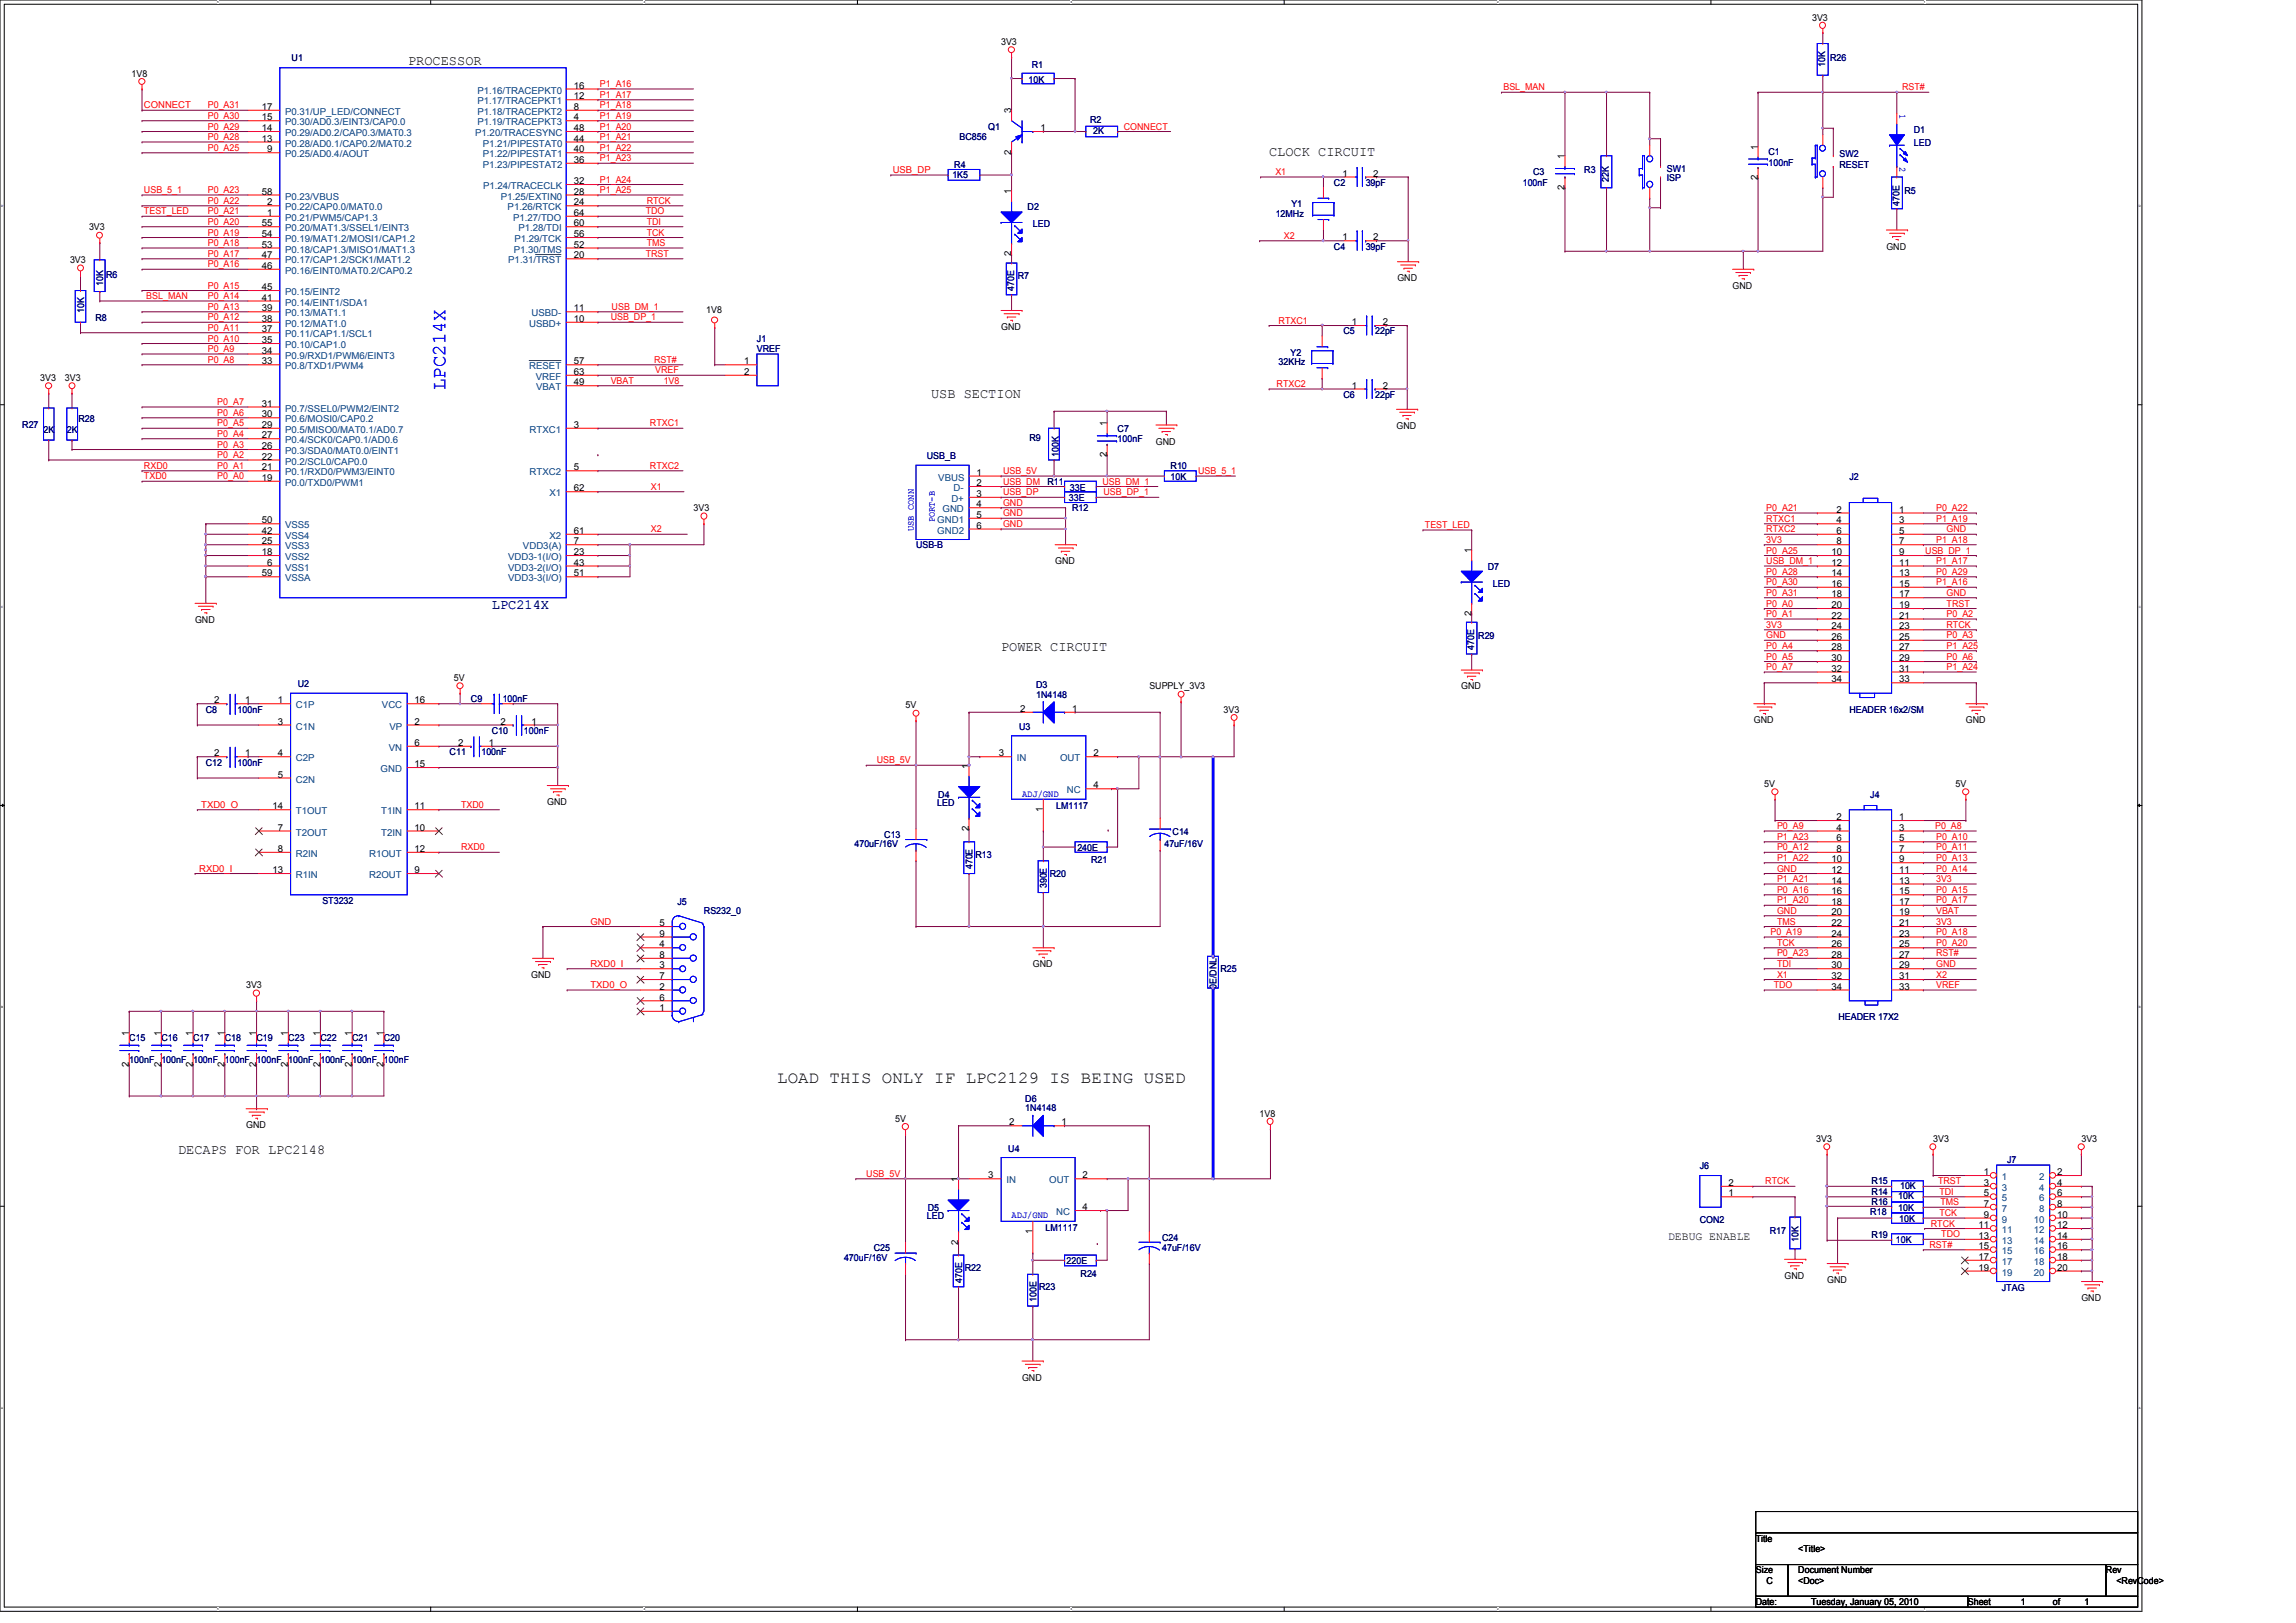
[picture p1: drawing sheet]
<svg xmlns="http://www.w3.org/2000/svg" width="297mm" height="210mm" viewBox="0 0 297 210" stroke-linecap="round" stroke-linejoin="round" font-family="sans-serif">
<defs><g id="words">
<text font-size="2.6" fill="#00f" x="57.6" y="50.5" transform="rotate(-90 57.6 50.5)">LPC214X</text>
<text font-size="2.2" x="100.5" y="140.2">LOAD THIS ONLY IF LPC2129 IS BEING USED</text>
<g font-size="1.8">
<text x="52.8" y="8.4">PROCESSOR</text>
<text x="164.2" y="20.2">CLOCK CIRCUIT</text>
<text x="120.4" y="51.5">USB SECTION</text>
<text x="129.5" y="84.2">POWER CIRCUIT</text>
<text x="23" y="149.3">DECAPS FOR LPC2148</text>
</g>
<text font-size="1.8" fill="#000080" x="63.6" y="78.7">LPC214X</text>
<text font-size="1.5" x="215.8" y="160.5">DEBUG ENABLE</text>
<g font-size="1.2">
<text x="129.5" y="5.8">3V3</text>
<text x="234.4" y="2.7">3V3</text>
<text x="17" y="9.9">1V8</text>
<text x="74.2" y="11.5">16</text>
<text x="33.9" y="17">14</text>
<text x="33.9" y="15.6">15</text>
<text x="33.9" y="14.2">17</text>
<text x="74.2" y="15.6">4</text>
<text x="74.2" y="14.2">8</text>
<text x="74.2" y="12.9">12</text>
<text x="74.2" y="17">48</text>
<text x="130.8" y="14.6" transform="rotate(-90 130.8 14.6)">3</text>
<text x="134.6" y="17">1</text>
<text x="33.9" y="18.3">13</text>
<text x="34.5" y="19.7">9</text>
<text x="74.2" y="23.8">32</text>
<text x="74.2" y="21.1">36</text>
<text x="74.2" y="19.7">40</text>
<text x="74.2" y="18.3">44</text>
<text x="130.8" y="20" transform="rotate(-90 130.8 20)">2</text>
<text x="173.7" y="22.9">1</text>
<text x="177.6" y="22.9">2</text>
<text x="202.4" y="20.6" transform="rotate(-90 202.4 20.6)">1</text>
<text x="227.4" y="23.3" transform="rotate(-90 227.4 23.3)">2</text>
<text x="227.4" y="19.3" transform="rotate(-90 227.4 19.3)">1</text>
<text x="11.5" y="29.8">3V3</text>
<text x="33.9" y="29.3">55</text>
<text x="33.9" y="25.2">58</text>
<text x="34.5" y="27.9">1</text>
<text x="34.5" y="26.6">2</text>
<text x="74.2" y="26.6">24</text>
<text x="74.2" y="25.2">28</text>
<text x="74.2" y="29.3">60</text>
<text x="74.2" y="27.9">64</text>
<text x="130.8" y="25.1" transform="rotate(-90 130.8 25.1)">1</text>
<text x="202.4" y="24.6" transform="rotate(-90 202.4 24.6)">2</text>
<text x="9.1" y="34.1">3V3</text>
<text x="33.9" y="34.8">46</text>
<text x="33.9" y="33.4">47</text>
<text x="33.9" y="32">53</text>
<text x="33.9" y="30.7">54</text>
<text x="74.2" y="33.4">20</text>
<text x="74.2" y="32">52</text>
<text x="74.2" y="30.7">56</text>
<text x="130.8" y="33.2" transform="rotate(-90 130.8 33.2)">2</text>
<text x="173.7" y="31.1">1</text>
<text x="177.6" y="31.1">2</text>
<text x="244" y="32.3">GND</text>
<text x="33.9" y="41.7">38</text>
<text x="33.9" y="40.3">39</text>
<text x="33.9" y="38.9">41</text>
<text x="33.9" y="37.6">45</text>
<text x="74.2" y="41.7">10</text>
<text x="74.2" y="40.3">11</text>
<text x="91.4" y="40.5">1V8</text>
<text x="180.8" y="36.4">GND</text>
<text x="224.1" y="37.3">GND</text>
<text x="33.9" y="47.2">33</text>
<text x="33.9" y="45.8">34</text>
<text x="33.9" y="44.4">35</text>
<text x="33.9" y="43">37</text>
<text x="74.2" y="47.2">57</text>
<text x="96.3" y="47.2">1</text>
<text x="129.5" y="42.7">GND</text>
<text x="174.9" y="42.1">1</text>
<text x="178.9" y="42.1">2</text>
<text x="5.2" y="49.3">3V3</text>
<text x="8.4" y="49.3">3V3</text>
<text x="33.9" y="52.6">31</text>
<text x="74.2" y="49.9">49</text>
<text x="74.2" y="48.5">63</text>
<text x="96.3" y="48.5">2</text>
<text x="174.9" y="50.3">1</text>
<text x="178.9" y="50.3">2</text>
<text x="33.9" y="59.5">22</text>
<text x="33.9" y="58.1">26</text>
<text x="33.9" y="56.7">27</text>
<text x="33.9" y="55.4">29</text>
<text x="33.9" y="54">30</text>
<text x="74.2" y="55.4">3</text>
<text x="143.2" y="59.1" transform="rotate(-90 143.2 59.1)">2</text>
<text x="143.2" y="55.1" transform="rotate(-90 143.2 55.1)">1</text>
<text x="149.5" y="57.5">GND</text>
<text x="180.6" y="55.5">GND</text>
<text x="33.9" y="62.2">19</text>
<text x="33.9" y="60.9">21</text>
<text x="74.2" y="60.9">5</text>
<text x="74.2" y="63.6">62</text>
<text x="126.3" y="61.6">1</text>
<text x="126.3" y="62.9">2</text>
<text x="126.3" y="64.3">3</text>
<text x="126.3" y="65.7">4</text>
<text x="33.9" y="71.8">18</text>
<text x="33.9" y="70.4">25</text>
<text x="33.9" y="69.1">42</text>
<text x="33.9" y="67.7">50</text>
<text x="74.2" y="70.4">7</text>
<text x="74.2" y="71.8">23</text>
<text x="74.2" y="69.1">61</text>
<text x="89.7" y="66.2">3V3</text>
<text x="126.3" y="67">5</text>
<text x="126.3" y="68.4">6</text>
<text x="190.3" y="71.6" transform="rotate(-90 190.3 71.6)">1</text>
<text x="236.9" y="71.8">10</text>
<text x="237.6" y="66.3">2</text>
<text x="237.6" y="67.7">4</text>
<text x="237.6" y="69.1">6</text>
<text x="237.6" y="70.4">8</text>
<text x="245.7" y="66.3">1</text>
<text x="245.7" y="67.7">3</text>
<text x="245.7" y="69.1">5</text>
<text x="245.7" y="70.4">7</text>
<text x="245.7" y="71.8">9</text>
<text x="33.9" y="74.6">59</text>
<text x="34.5" y="73.2">6</text>
<text x="74.2" y="73.2">43</text>
<text x="74.2" y="74.6">51</text>
<text x="136.5" y="73">GND</text>
<text x="236.9" y="73.2">12</text>
<text x="236.9" y="74.6">14</text>
<text x="236.9" y="75.9">16</text>
<text x="236.9" y="77.3">18</text>
<text x="245.7" y="73.2">11</text>
<text x="245.7" y="74.6">13</text>
<text x="245.7" y="75.9">15</text>
<text x="245.7" y="77.3">17</text>
<text x="25.2" y="80.6">GND</text>
<text x="190.3" y="79.7" transform="rotate(-90 190.3 79.7)">2</text>
<text x="236.9" y="78.7">20</text>
<text x="236.9" y="80.1">22</text>
<text x="236.9" y="81.4">24</text>
<text x="236.9" y="82.8">26</text>
<text x="245.7" y="78.7">19</text>
<text x="245.7" y="80.1">21</text>
<text x="245.7" y="81.4">23</text>
<text x="245.7" y="82.8">25</text>
<text x="58.7" y="88.1">5V</text>
<text x="148.7" y="89.2">SUPPLY_3V3</text>
<text x="189" y="89.2">GND</text>
<text x="236.9" y="84.2">28</text>
<text x="236.9" y="85.6">30</text>
<text x="236.9" y="86.9">32</text>
<text x="236.9" y="88.3">34</text>
<text x="245.7" y="84.2">27</text>
<text x="245.7" y="85.6">29</text>
<text x="245.7" y="86.9">31</text>
<text x="245.7" y="88.3">33</text>
<text x="27.7" y="91">2</text>
<text x="31.7" y="91">1</text>
<text x="35.9" y="91">1</text>
<text x="35.9" y="93.8">3</text>
<text x="53.6" y="93.8">2</text>
<text x="53.6" y="91">16</text>
<text x="64.7" y="93.8">2</text>
<text x="68.7" y="93.8">1</text>
<text x="117.1" y="91.7">5V</text>
<text x="132" y="92.1">2</text>
<text x="138.7" y="92.1">1</text>
<text x="158.3" y="92.2">3V3</text>
<text x="226.9" y="93.6">GND</text>
<text x="254.3" y="93.6">GND</text>
<text x="27.7" y="97.9">2</text>
<text x="31.7" y="97.9">1</text>
<text x="35.9" y="97.9">4</text>
<text x="35.9" y="100.6">5</text>
<text x="53.6" y="96.5">6</text>
<text x="53.6" y="99.3">15</text>
<text x="59.3" y="96.5">2</text>
<text x="63.2" y="96.5">1</text>
<text x="125.3" y="99.4" transform="rotate(-90 125.3 99.4)">1</text>
<text x="129.2" y="97.9">3</text>
<text x="141.4" y="97.9">2</text>
<text x="228.2" y="101.8">5V</text>
<text x="252.9" y="101.8">5V</text>
<text x="35.3" y="104.7">14</text>
<text x="35.9" y="107.5">7</text>
<text x="53.6" y="107.5">10</text>
<text x="53.6" y="104.7">11</text>
<text x="70.8" y="104.1">GND</text>
<text x="125.3" y="107.5" transform="rotate(-90 125.3 107.5)">2</text>
<text x="134.9" y="105.1" transform="rotate(-90 134.9 105.1)">1</text>
<text x="141.4" y="102">4</text>
<text x="237.6" y="106.1">2</text>
<text x="237.6" y="107.5">4</text>
<text x="245.7" y="106.1">1</text>
<text x="245.7" y="107.5">3</text>
<text x="35.3" y="113">13</text>
<text x="35.9" y="110.2">8</text>
<text x="53.6" y="113">9</text>
<text x="53.6" y="110.2">12</text>
<text x="236.9" y="111.6">10</text>
<text x="236.9" y="113">12</text>
<text x="237.6" y="108.9">6</text>
<text x="237.6" y="110.2">8</text>
<text x="245.7" y="108.9">5</text>
<text x="245.7" y="110.2">7</text>
<text x="245.7" y="111.6">9</text>
<text x="245.7" y="113">11</text>
<text x="85.3" y="119.8">5</text>
<text x="236.9" y="114.3">14</text>
<text x="236.9" y="115.7">16</text>
<text x="236.9" y="117.1">18</text>
<text x="236.9" y="118.4">20</text>
<text x="236.9" y="119.8">22</text>
<text x="245.7" y="114.3">13</text>
<text x="245.7" y="115.7">15</text>
<text x="245.7" y="117.1">17</text>
<text x="245.7" y="118.4">19</text>
<text x="245.7" y="119.8">21</text>
<text x="85.3" y="121.2">9</text>
<text x="85.3" y="122.6">4</text>
<text x="85.3" y="124">8</text>
<text x="85.3" y="125.3">3</text>
<text x="133.6" y="125.1">GND</text>
<text x="236.9" y="121.2">24</text>
<text x="236.9" y="122.6">26</text>
<text x="236.9" y="124">28</text>
<text x="236.9" y="125.3">30</text>
<text x="245.7" y="121.2">23</text>
<text x="245.7" y="122.6">25</text>
<text x="245.7" y="124">27</text>
<text x="245.7" y="125.3">29</text>
<text x="31.8" y="127.9">3V3</text>
<text x="68.7" y="126.5">GND</text>
<text x="85.3" y="126.7">7</text>
<text x="85.3" y="128.1">2</text>
<text x="85.3" y="129.5">6</text>
<text x="85.3" y="130.8">1</text>
<text x="236.9" y="126.7">32</text>
<text x="236.9" y="128.1">34</text>
<text x="245.7" y="126.7">31</text>
<text x="245.7" y="128.1">33</text>
<text x="16.7" y="134" transform="rotate(-90 16.7 134)">1</text>
<text x="20.8" y="134" transform="rotate(-90 20.8 134)">1</text>
<text x="24.9" y="134" transform="rotate(-90 24.9 134)">1</text>
<text x="29" y="134" transform="rotate(-90 29 134)">1</text>
<text x="33.1" y="134" transform="rotate(-90 33.1 134)">1</text>
<text x="37.3" y="134" transform="rotate(-90 37.3 134)">1</text>
<text x="41.4" y="134" transform="rotate(-90 41.4 134)">1</text>
<text x="45.5" y="134" transform="rotate(-90 45.5 134)">1</text>
<text x="49.6" y="134" transform="rotate(-90 49.6 134)">1</text>
<text x="16.7" y="138" transform="rotate(-90 16.7 138)">2</text>
<text x="20.8" y="138" transform="rotate(-90 20.8 138)">2</text>
<text x="24.9" y="138" transform="rotate(-90 24.9 138)">2</text>
<text x="29" y="138" transform="rotate(-90 29 138)">2</text>
<text x="33.1" y="138" transform="rotate(-90 33.1 138)">2</text>
<text x="37.3" y="138" transform="rotate(-90 37.3 138)">2</text>
<text x="41.4" y="138" transform="rotate(-90 41.4 138)">2</text>
<text x="45.5" y="138" transform="rotate(-90 45.5 138)">2</text>
<text x="49.6" y="138" transform="rotate(-90 49.6 138)">2</text>
<text x="31.8" y="146">GND</text>
<text x="115.8" y="145.2">5V</text>
<text x="130.6" y="145.6">2</text>
<text x="137.3" y="145.6">1</text>
<text x="162.9" y="144.5">1V8</text>
<text x="234.9" y="147.8">3V3</text>
<text x="250.1" y="147.8">3V3</text>
<text x="269.2" y="147.8">3V3</text>
<text x="124" y="152.9" transform="rotate(-90 124 152.9)">1</text>
<text x="127.8" y="152.5">3</text>
<text x="140" y="152.5">2</text>
<text x="223.6" y="154.8">1</text>
<text x="223.6" y="153.5">2</text>
<text x="256.6" y="152.1">1</text>
<text x="256.6" y="153.5">3</text>
<text x="256.6" y="154.8">5</text>
<text x="266.1" y="152.1">2</text>
<text x="266.1" y="153.5">4</text>
<text x="266.1" y="154.8">6</text>
<text x="124" y="161" transform="rotate(-90 124 161)">2</text>
<text x="133.6" y="159.7" transform="rotate(-90 133.6 159.7)">1</text>
<text x="140" y="156.6">4</text>
<text x="255.9" y="158.9">11</text>
<text x="255.9" y="160.3">13</text>
<text x="255.9" y="161.7">15</text>
<text x="256.6" y="156.2">7</text>
<text x="256.6" y="157.6">9</text>
<text x="266.1" y="156.2">8</text>
<text x="266.1" y="157.6">10</text>
<text x="266.1" y="158.9">12</text>
<text x="266.1" y="160.3">14</text>
<text x="266.1" y="161.7">16</text>
<text x="230.8" y="165.5">GND</text>
<text x="236.3" y="166">GND</text>
<text x="255.9" y="163">17</text>
<text x="255.9" y="164.4">19</text>
<text x="266.1" y="163">18</text>
<text x="266.1" y="164.4">20</text>
<text x="269.2" y="168.4">GND</text>
<text x="132.2" y="178.6">GND</text>
<text x="227.1" y="199.5">Title</text>
<text x="227.1" y="203.6">Size</text>
<text x="232.6" y="203.6">Document Number</text>
<text x="232.6" y="200.8">&lt;Title&gt;</text>
<text x="272.4" y="203.6">Rev</text>
<text x="227.1" y="207.7">Date:</text>
<text x="228.5" y="205">C</text>
<text x="232.6" y="205">&lt;Doc&gt;</text>
<text x="234.3" y="207.7">Tuesday, January 05, 2010</text>
<text x="254.5" y="207.7">Sheet</text>
<text x="261.4" y="207.7">1</text>
<text x="265.6" y="207.7">of</text>
<text x="269.7" y="207.7">1</text>
<text x="273.8" y="205">&lt;RevCode&gt;</text>
</g>
<g font-size="1.2" fill="#000080">
<text x="37.7" y="7.9">U1</text>
<text x="133.1" y="10.8">10K</text>
<text x="133.5" y="8.8">R1</text>
<text x="236.1" y="8.6" transform="rotate(-90 236.1 8.6)">10K</text>
<text x="236.7" y="7.9">R26</text>
<text x="127.8" y="16.8">Q1</text>
<text x="141" y="16">R2</text>
<text x="141.4" y="17.3">2K</text>
<text x="247.6" y="17.2">D1</text>
<text x="123.2" y="23.1">1K5</text>
<text x="123.4" y="21.7">R4</text>
<text x="124.1" y="18.2">BC856</text>
<text x="198.3" y="22.7">C3</text>
<text x="204.9" y="22.4">R3</text>
<text x="208.1" y="23.6" transform="rotate(-90 208.1 23.6)">22K</text>
<text x="215.6" y="22.3">SW1</text>
<text x="215.6" y="23.4">ISP</text>
<text x="228.8" y="20.1">C1</text>
<text x="228.8" y="21.5">100nF</text>
<text x="238" y="20.4">SW2</text>
<text x="238" y="21.7">RESET</text>
<text x="247.6" y="18.8">LED</text>
<text x="132.9" y="27.2">D2</text>
<text x="133.6" y="29.4">LED</text>
<text x="165" y="28">12MHz</text>
<text x="167" y="26.8">Y1</text>
<text x="172.6" y="24">C2</text>
<text x="176.7" y="24">39pF</text>
<text x="197" y="24">100nF</text>
<text x="245.7" y="26.6" transform="rotate(-90 245.7 26.6)">470E</text>
<text x="246.3" y="25.1">R5</text>
<text x="13.7" y="36">R6</text>
<text x="172.6" y="32.3">C4</text>
<text x="176.7" y="32.3">39pF</text>
<text x="10.9" y="40.5" transform="rotate(-90 10.9 40.5)">10K</text>
<text x="12.4" y="41.5">R8</text>
<text x="13.3" y="37" transform="rotate(-90 13.3 37)">10K</text>
<text x="131.2" y="37.6" transform="rotate(-90 131.2 37.6)">470E</text>
<text x="131.7" y="36.1">R7</text>
<text x="97.9" y="44.2">J1</text>
<text x="97.9" y="45.6">VREF</text>
<text x="165.4" y="47.2">32KHz</text>
<text x="166.9" y="46">Y2</text>
<text x="173.8" y="43.3">C5</text>
<text x="177.9" y="43.3">22pF</text>
<text x="173.8" y="51.5">C6</text>
<text x="177.9" y="51.5">22pF</text>
<text x="2.9" y="55.3">R27</text>
<text x="5.6" y="56">2K</text>
<text x="8.6" y="56">2K</text>
<text x="10.2" y="54.7">R28</text>
<text x="119.9" y="59.4">USB_B</text>
<text x="133.2" y="57.1">R9</text>
<text x="136.9" y="59.1" transform="rotate(-90 136.9 59.1)">100K</text>
<text x="144.6" y="55.9">C7</text>
<text x="144.6" y="57.2">100nF</text>
<text x="135.5" y="62.7">R11</text>
<text x="138.3" y="64.8">33E</text>
<text x="138.4" y="63.5">33E</text>
<text x="151.4" y="60.7">R10</text>
<text x="151.4" y="62.1">10K</text>
<text x="239.2" y="62.1">J2</text>
<text x="118.5" y="71">USB-B</text>
<text x="138.7" y="66.2">R12</text>
<text x="192.4" y="73.7">D7</text>
<text x="193.1" y="75.9">LED</text>
<text x="191.2" y="82.6">R29</text>
<text x="38.5" y="88.9">U2</text>
<text x="134" y="89.1">D3</text>
<text x="190.7" y="84.1" transform="rotate(-90 190.7 84.1)">470E</text>
<text x="26.6" y="92.2">C8</text>
<text x="30.7" y="92.2">100nF</text>
<text x="60.9" y="90.8">C9</text>
<text x="63.6" y="95">C10</text>
<text x="65" y="90.8">100nF</text>
<text x="67.8" y="95">100nF</text>
<text x="131.8" y="94.4">U3</text>
<text x="134" y="90.3">1N4148</text>
<text x="239.2" y="92.2">HEADER 16x2/SM</text>
<text x="26.6" y="99.1">C12</text>
<text x="30.7" y="99.1">100nF</text>
<text x="58.2" y="97.7">C11</text>
<text x="62.3" y="97.7">100nF</text>
<text x="121.2" y="104.3">LED</text>
<text x="121.4" y="103.2">D4</text>
<text x="136.6" y="104.7">LM1117</text>
<text x="151.7" y="108">C14</text>
<text x="241.9" y="103.2">J4</text>
<text x="110.5" y="109.6">470uF/16V</text>
<text x="114.4" y="108.4">C13</text>
<text x="125.8" y="112.5" transform="rotate(-90 125.8 112.5)">470E</text>
<text x="126.2" y="111">R13</text>
<text x="135.8" y="113.5">R20</text>
<text x="139.4" y="110.1">240E</text>
<text x="141.1" y="111.7">R21</text>
<text x="150.6" y="109.6">47uF/16V</text>
<text x="41.7" y="116.9">ST3232</text>
<text x="87.6" y="117.1">J5</text>
<text x="91.1" y="118.3">RS232_0</text>
<text x="135.4" y="114.9" transform="rotate(-90 135.4 114.9)">390E</text>
<text x="157.9" y="125.8">R25</text>
<text x="157.4" y="128" transform="rotate(-90 157.4 128)">0E/DNL</text>
<text x="237.8" y="132">HEADER 17X2</text>
<text x="16.7" y="134.7">C15</text>
<text x="16.7" y="137.5">100nF</text>
<text x="20.9" y="134.7">C16</text>
<text x="20.9" y="137.5">100nF 100nF 100nF 100nF 100nF</text>
<text x="25" y="134.7">C17</text>
<text x="29.1" y="134.7">C18</text>
<text x="33.2" y="134.7">C19</text>
<text x="37.3" y="134.7">C23</text>
<text x="41.4" y="134.7">C22</text>
<text x="41.4" y="137.5">100nF 100nF 100nF</text>
<text x="45.6" y="134.7">C21</text>
<text x="49.7" y="134.7">C20</text>
<text x="132.6" y="142.5">D6</text>
<text x="132.6" y="143.8">1N4148</text>
<text x="130.4" y="149">U4</text>
<text x="219.9" y="151.2">J6</text>
<text x="242.1" y="154.6">R14</text>
<text x="242.1" y="155.9">R16</text>
<text x="242.1" y="153.2">R15</text>
<text x="245.5" y="155.2">10K</text>
<text x="245.8" y="153.8">10K</text>
<text x="259.6" y="150.5">J7</text>
<text x="113" y="161.9">C25</text>
<text x="119.9" y="157.8">LED</text>
<text x="120" y="156.7">D5</text>
<text x="135.3" y="159.3">LM1117</text>
<text x="150.3" y="160.5">C24</text>
<text x="150.3" y="161.9">47uF/16V</text>
<text x="219.9" y="158.2">CON2</text>
<text x="228.9" y="159.7">R17</text>
<text x="232.7" y="160.7" transform="rotate(-90 232.7 160.7)">10K</text>
<text x="241.9" y="157.2">R18</text>
<text x="242.1" y="160.2">R19</text>
<text x="245.2" y="160.8">10K</text>
<text x="245.5" y="156.7">10K</text>
<text x="245.7" y="158.1">10K</text>
<text x="109.2" y="163.1">470uF/16V</text>
<text x="124.5" y="165.9" transform="rotate(-90 124.5 165.9)">470E</text>
<text x="124.8" y="164.5">R22</text>
<text x="134.4" y="167">R23</text>
<text x="138" y="163.5">220E</text>
<text x="139.8" y="165.2">R24</text>
<text x="259" y="167.1">JTAG</text>
<text x="134.1" y="168.4" transform="rotate(-90 134.1 168.4)">100E</text>
</g>
<g font-size="1.2" fill="#f00">
<text x="77.6" y="11.3">P1_A16</text>
<text x="194.5" y="11.7">BSL_MAN</text>
<text x="246" y="11.7">RST#</text>
<text x="18.6" y="14">CONNECT</text>
<text x="26.9" y="16.8">P0_A29</text>
<text x="26.9" y="14">P0_A31</text>
<text x="26.9" y="15.4">P0_A30</text>
<text x="77.6" y="12.7">P1_A17</text>
<text x="77.6" y="14">P1_A18</text>
<text x="77.6" y="15.4">P1_A19</text>
<text x="77.6" y="16.8">P1_A20</text>
<text x="145.4" y="16.8">CONNECT</text>
<text x="26.9" y="18.1">P0_A28</text>
<text x="26.9" y="19.5">P0_A25</text>
<text x="77.6" y="18.1">P1_A21</text>
<text x="77.6" y="19.5">P1_A22</text>
<text x="77.6" y="20.9">P1_A23</text>
<text x="77.6" y="23.6">P1_A24</text>
<text x="115.5" y="22.4">USB_DP</text>
<text x="165" y="22.6">X1</text>
<text x="18.6" y="25">USB_5_1</text>
<text x="18.6" y="27.7">TEST_LED</text>
<text x="26.9" y="25">P0_A23</text>
<text x="26.9" y="26.4">P0_A22</text>
<text x="26.9" y="27.7">P0_A21</text>
<text x="26.9" y="29.1">P0_A20</text>
<text x="77.6" y="25">P1_A25</text>
<text x="83.5" y="27.7">TDO</text>
<text x="83.7" y="26.4">RTCK</text>
<text x="83.7" y="29.1">TDI</text>
<text x="26.9" y="30.5">P0_A19</text>
<text x="26.9" y="33.2">P0_A17</text>
<text x="26.9" y="31.8">P0_A18</text>
<text x="26.9" y="34.6">P0_A16</text>
<text x="83.5" y="33.2">TRST</text>
<text x="83.7" y="31.8">TMS</text>
<text x="83.7" y="30.5">TCK</text>
<text x="166.1" y="30.9">X2</text>
<text x="18.9" y="38.7">BSL_MAN</text>
<text x="26.9" y="38.7">P0_A14</text>
<text x="26.9" y="37.3">P0_A15</text>
<text x="26.9" y="40.1">P0_A13</text>
<text x="26.9" y="41.4">P0_A12</text>
<text x="79" y="41.4">USB_DP_1</text>
<text x="79.1" y="40.1">USB_DM_1</text>
<text x="165.4" y="41.9">RTXC1</text>
<text x="26.9" y="45.6">P0_A9</text>
<text x="26.9" y="46.9">P0_A8</text>
<text x="26.9" y="42.8">P0_A11</text>
<text x="26.9" y="44.2">P0_A10</text>
<text x="84.6" y="46.9">RST#</text>
<text x="28.1" y="53.8">P0_A6</text>
<text x="28.1" y="52.4">P0_A7</text>
<text x="79" y="49.7">VBAT</text>
<text x="84.8" y="48.3">VREF</text>
<text x="85.9" y="49.7">1V8</text>
<text x="165.1" y="50.1">RTXC2</text>
<text x="28.1" y="55.2">P0_A5</text>
<text x="28.1" y="57.9">P0_A3</text>
<text x="28.1" y="56.5">P0_A4</text>
<text x="28.1" y="59.3">P0_A2</text>
<text x="84.1" y="55.2">RTXC1</text>
<text x="18.6" y="60.7">RXD0</text>
<text x="18.6" y="62">TXD0</text>
<text x="28.1" y="60.7">P0_A1</text>
<text x="28.1" y="62">P0_A0</text>
<text x="84.1" y="60.7">RTXC2</text>
<text x="84.2" y="63.4">X1</text>
<text x="129.8" y="62.7">USB_DM</text>
<text x="129.8" y="65.4">GND</text>
<text x="129.8" y="64.1">USB_DP</text>
<text x="129.8" y="61.3">USB_5V</text>
<text x="142.6" y="62.7">USB_DM_1</text>
<text x="142.7" y="64.1">USB_DP_1</text>
<text x="155" y="61.3">USB_5_1</text>
<text x="84.2" y="68.9">X2</text>
<text x="129.8" y="68.2">GND</text>
<text x="129.8" y="66.8">GND</text>
<text x="184.3" y="68.3">TEST_LED</text>
<text x="228.5" y="71.6">P0_A25</text>
<text x="228.5" y="66.1">P0_A21</text>
<text x="228.5" y="70.2">3V3</text>
<text x="228.5" y="68.9">RTXC2</text>
<text x="228.5" y="67.5">RTXC1</text>
<text x="249" y="71.6">USB_DP_1</text>
<text x="250.4" y="66.1">P0_A22</text>
<text x="250.4" y="70.2">P1_A18</text>
<text x="250.4" y="67.5">P1_A19</text>
<text x="251.8" y="68.9">GND</text>
<text x="228.5" y="74.4">P0_A28</text>
<text x="228.5" y="73">USB_DM_1</text>
<text x="228.5" y="77.1">P0_A31</text>
<text x="228.5" y="75.7">P0_A30</text>
<text x="250.4" y="74.4">P0_A29</text>
<text x="250.4" y="73">P1_A17</text>
<text x="250.4" y="75.7">P1_A16</text>
<text x="251.8" y="77.1">GND</text>
<text x="228.5" y="83.9">P0_A4</text>
<text x="228.5" y="82.6">GND</text>
<text x="228.5" y="81.2">3V3</text>
<text x="228.5" y="79.8">P0_A1</text>
<text x="228.5" y="78.5">P0_A0</text>
<text x="251.8" y="82.6">P0_A3</text>
<text x="251.8" y="81.2">RTCK</text>
<text x="251.8" y="79.8">P0_A2</text>
<text x="251.8" y="83.9">P1_A25</text>
<text x="251.8" y="78.5">TRST</text>
<text x="228.5" y="86.7">P0_A7</text>
<text x="228.5" y="85.3">P0_A5</text>
<text x="251.8" y="86.7">P1_A24</text>
<text x="251.8" y="85.3">P0_A6</text>
<text x="113.4" y="98.8">USB_5V</text>
<text x="26" y="104.5">TXD0_O</text>
<text x="59.6" y="104.5">TXD0</text>
<text x="229.9" y="107.3">P0_A9</text>
<text x="250.3" y="107.3">P0_A8</text>
<text x="25.8" y="112.8">RXD0_I</text>
<text x="59.6" y="110">RXD0</text>
<text x="229.9" y="108.7">P1_A23</text>
<text x="229.9" y="110">P0_A12</text>
<text x="229.9" y="111.4">P1_A22</text>
<text x="229.9" y="112.8">GND</text>
<text x="250.4" y="108.7">P0_A10</text>
<text x="250.4" y="111.4">P0_A13</text>
<text x="250.4" y="112.8">P0_A14</text>
<text x="250.4" y="110">P0_A11</text>
<text x="76.4" y="119.6">GND</text>
<text x="229.9" y="114.1">P1_A21</text>
<text x="229.9" y="115.5">P0_A16</text>
<text x="229.9" y="116.9">P1_A20</text>
<text x="229.9" y="118.2">GND</text>
<text x="229.9" y="119.6">TMS</text>
<text x="250.4" y="114.1">3V3</text>
<text x="250.4" y="115.5">P0_A15</text>
<text x="250.4" y="116.9">P0_A17</text>
<text x="250.4" y="118.2">VBAT</text>
<text x="250.4" y="119.6">3V3</text>
<text x="76.4" y="125.1">RXD0_I</text>
<text x="229" y="121">P0_A19</text>
<text x="229.9" y="122.4">TCK</text>
<text x="229.9" y="123.7">P0_A23</text>
<text x="229.9" y="125.1">TDI</text>
<text x="250.4" y="121">P0_A18</text>
<text x="250.4" y="122.4">P0_A20</text>
<text x="250.4" y="123.7">RST#</text>
<text x="250.4" y="125.1">GND</text>
<text x="76.4" y="127.8">TXD0_O</text>
<text x="229.4" y="127.8">TDO</text>
<text x="229.9" y="126.5">X1</text>
<text x="250.4" y="126.5">X2</text>
<text x="250.4" y="127.8">VREF</text>
<text x="112.1" y="152.3">USB_5V</text>
<text x="228.3" y="153.2">RTCK</text>
<text x="250.7" y="153.2">TRST</text>
<text x="250.9" y="154.6">TDI</text>
<text x="251" y="156">TMS</text>
<text x="249.6" y="161.5">RST#</text>
<text x="249.8" y="158.7">RTCK</text>
<text x="250.9" y="157.4">TCK</text>
<text x="251.1" y="160.1">TDO</text>
</g>
<g font-size="1.2" fill="#004080">
<text x="36.9" y="17.6">P0.29/AD0.2/CAP0.3/MAT0.3</text>
<text x="36.9" y="16.2">P0.30/AD0.3/EINT3/CAP0.0</text>
<text x="36.9" y="14.9">P0.31/UP_LED/CONNECT</text>
<text x="61.5" y="17.6">P1.20/TRACESYNC</text>
<text x="61.8" y="16.2">P1.19/TRACEPKT3</text>
<text x="61.8" y="14.9">P1.18/TRACEPKT2</text>
<text x="61.8" y="13.5">P1.17/TRACEPKT1</text>
<text x="61.8" y="12.1">P1.16/TRACEPKT0</text>
<text x="36.9" y="20.4">P0.25/AD0.4/AOUT</text>
<text x="36.9" y="19">P0.28/AD0.1/CAP0.2/MAT0.2</text>
<text x="62.4" y="21.7">P1.23/PIPESTAT2</text>
<text x="62.4" y="20.4">P1.22/PIPESTAT1</text>
<text x="62.4" y="19">P1.21/PIPESTAT0</text>
<text x="36.9" y="29.9">P0.20/MAT1.3/SSEL1/EINT3</text>
<text x="36.9" y="25.8">P0.23/VBUS</text>
<text x="36.9" y="28.6">P0.21/PWM5/CAP1.3</text>
<text x="36.9" y="27.2">P0.22/CAP0.0/MAT0.0</text>
<text x="62.5" y="24.5">P1.24/TRACECLK</text>
<text x="64.8" y="25.8">P1.25/EXTIN0</text>
<text x="65.7" y="27.2">P1.26/RTCK</text>
<text x="66.4" y="28.6">P1.27/TDO</text>
<text x="67.1" y="29.9">P1.28/TDI</text>
<text x="36.9" y="35.4">P0.16/EINT0/MAT0.2/CAP0.2</text>
<text x="36.9" y="34.1">P0.17/CAP1.2/SCK1/MAT1.2</text>
<text x="36.9" y="32.7">P0.18/CAP1.3/MISO1/MAT1.3</text>
<text x="36.9" y="31.3">P0.19/MAT1.2/MOSI1/CAP1.2</text>
<text x="65.7" y="34.1">P1.31/TRST</text>
<text x="66.5" y="32.7">P1.30/TMS</text>
<text x="66.5" y="31.3">P1.29/TCK</text>
<text x="36.9" y="40.9">P0.13/MAT1.1</text>
<text x="36.9" y="39.5">P0.14/EINT1/SDA1</text>
<text x="36.9" y="38.2">P0.15/EINT2</text>
<text x="68.7" y="40.9">USBD-</text>
<text x="36.9" y="47.8">P0.8/TXD1/PWM4</text>
<text x="36.9" y="46.4">P0.9/RXD1/PWM6/EINT3</text>
<text x="36.9" y="45">P0.10/CAP1.0</text>
<text x="36.9" y="43.6">P0.11/CAP1.1/SCL1</text>
<text x="36.9" y="42.3">P0.12/MAT1.0</text>
<text x="68.5" y="47.8">RESET</text>
<text x="68.5" y="42.3">USBD+</text>
<text x="36.9" y="53.3">P0.7/SSEL0/PWM2/EINT2</text>
<text x="69.3" y="49.1">VREF</text>
<text x="69.3" y="50.5">VBAT</text>
<text x="36.9" y="58.8">P0.3/SDA0/MAT0.0/EINT1</text>
<text x="36.9" y="57.4">P0.4/SCK0/CAP0.1/AD0.6</text>
<text x="36.9" y="56">P0.5/MISO0/MAT0.1/AD0.7</text>
<text x="36.9" y="54.7">P0.6/MOSI0/CAP0.2</text>
<text x="68.5" y="56">RTXC1</text>
<text x="36.9" y="62.9">P0.0/TXD0/PWM1</text>
<text x="36.9" y="61.5">P0.1/RXD0/PWM3/EINT0</text>
<text x="36.9" y="60.1">P0.2/SCL0/CAP0.0</text>
<text x="68.5" y="61.5">RTXC2</text>
<text x="71.1" y="64.2">X1</text>
<text x="121.4" y="62.2">VBUS</text>
<text x="123.1" y="64.9">D+</text>
<text x="123.4" y="63.5">D-</text>
<text x="36.9" y="71.1">VSS3</text>
<text x="36.9" y="69.7">VSS4</text>
<text x="36.9" y="68.4">VSS5</text>
<text x="67.6" y="71.1">VDD3(A)</text>
<text x="71.1" y="69.7">X2</text>
<text x="121.2" y="67.6">GND1</text>
<text x="121.2" y="69">GND2</text>
<text x="121.9" y="66.3">GND</text>
<text x="36.9" y="73.8">VSS1</text>
<text x="36.9" y="72.5">VSS2</text>
<text x="36.9" y="75.2">VSSA</text>
<text x="65.7" y="72.5">VDD3-1(I/O)</text>
<text x="65.7" y="73.8">VDD3-2(I/O)</text>
<text x="65.7" y="75.2">VDD3-3(I/O)</text>
<text x="38.3" y="91.7">C1P</text>
<text x="38.3" y="94.4">C1N</text>
<text x="49.4" y="91.7">VCC</text>
<text x="50.4" y="94.4">VP</text>
<text x="38.3" y="98.5">C2P</text>
<text x="38.3" y="101.3">C2N</text>
<text x="49.2" y="99.9">GND</text>
<text x="50.3" y="97.2">VN</text>
<text x="131.5" y="98.5">IN</text>
<text x="137.1" y="98.5">OUT</text>
<text x="38.3" y="105.4">T1OUT</text>
<text x="49.3" y="105.4">T1IN</text>
<text x="135.6" y="102.7" transform="rotate(-90 135.6 102.7)">.</text>
<text x="138" y="102.7">NC</text>
<text x="38.3" y="108.1">T2OUT</text>
<text x="38.3" y="110.9">R2IN</text>
<text x="38.3" y="113.6">R1IN</text>
<text x="47.8" y="113.6">R2OUT</text>
<text x="47.8" y="110.9">R1OUT</text>
<text x="49.3" y="108.1">T2IN</text>
<text x="130.2" y="153.1">IN</text>
<text x="135.7" y="153.1">OUT</text>
<text x="259" y="152.7">1</text>
<text x="259" y="154.1">3</text>
<text x="259" y="155.4">5</text>
<text x="263.8" y="152.7">2</text>
<text x="263.8" y="154.1">4</text>
<text x="263.8" y="155.4">6</text>
<text x="134.2" y="157.4" transform="rotate(-90 134.2 157.4)">.</text>
<text x="136.6" y="157.2">NC</text>
<text x="259" y="156.8">7</text>
<text x="259" y="158.2">9</text>
<text x="259" y="159.6">11</text>
<text x="259" y="161">13</text>
<text x="263.1" y="158.2">10</text>
<text x="263.1" y="159.6">12</text>
<text x="263.1" y="161">14</text>
<text x="263.8" y="156.8">8</text>
<text x="259" y="162.3">15</text>
<text x="259" y="163.7">17</text>
<text x="259" y="165.1">19</text>
<text x="263.1" y="162.3">16</text>
<text x="263.1" y="163.7">18</text>
<text x="263.1" y="165.1">20</text>
</g>
<g font-size="1.2" fill="#00f">
<text x="245.7" y="14.7" transform="rotate(90 245.7 14.7)">1</text>
<text x="245.7" y="21.5" transform="rotate(90 245.7 21.5)">2</text>
<text x="118.2" y="68.7" transform="rotate(-90 118.2 68.7)">USB CONN</text>
<text x="120.9" y="67.6" transform="rotate(-90 120.9 67.6)">PORT-B</text>
<text x="132.2" y="103.1">ADJ/GND</text>
<text x="130.9" y="157.6">ADJ/GND</text>
</g>
<g font-size=".4">
<text x="28.1" y=".4">5</text>
<text x="83.3" y=".4">4</text>
<text x="138.5" y=".4">3</text>
<text x="193.7" y=".4">2</text>
<text x="248.9" y=".4">1</text>
<text x=".2" y="26.8">D</text>
<text x="276.7" y="26.8">D</text>
<text x=".2" y="78.6">C</text>
<text x="276.7" y="78.6">C</text>
<text x=".2" y="130.5">B</text>
<text x="276.7" y="130.5">B</text>
<text x=".2" y="182.3">A</text>
<text x="276.7" y="182.3">A</text>
<text x="28.1" y="208.4">5</text>
<text x="83.3" y="208.4">4</text>
<text x="138.5" y="208.4">3</text>
<text x="193.7" y="208.4">2</text>
<text x="248.9" y="208.4">1</text>
</g>
</g></defs>
<path d="M0 0h277.1v208.5h-277.1zM.5 .5h276v207.4h-276z" fill="none" stroke="#000" stroke-width=".13"/>
<g fill="#fff">
<path d="M28.1 .1h.2v.4h-.2z"/>
<path d="M28.1 208h.2v.4h-.2z"/>
</g>
<path d="M55.7 0v.5M55.7 207.9v.6" fill="none" stroke="#000" stroke-width=".13"/>
<g fill="#fff">
<path d="M83.3 .1h.1v.4h-.1z"/>
<path d="M83.3 208h.1v.4h-.1z"/>
</g>
<path d="M110.9 0v.5M110.9 207.9v.6" fill="none" stroke="#000" stroke-width=".13"/>
<g fill="#fff">
<path d="M138.5 .1h.1v.4h-.1z"/>
<path d="M138.5 208h.1v.4h-.1z"/>
</g>
<path d="M166.1 0v.5M166.1 207.9v.6" fill="none" stroke="#000" stroke-width=".13"/>
<g fill="#fff">
<path d="M193.7 .1h.1v.4h-.1z"/>
<path d="M193.7 208h.1v.4h-.1z"/>
</g>
<path d="M221.3 0v.5M221.3 207.9v.6" fill="none" stroke="#000" stroke-width=".13"/>
<g fill="#fff">
<path d="M248.9 .1h.1v.4h-.1z"/>
<path d="M248.9 208h.1v.4h-.1z"/>
<path d="M.2 26.5h.2v.4h-.2z"/>
<path d="M276.7 26.5h.2v.4h-.2z"/>
<path d="M.2 78.3h.2v.4h-.2z"/>
<path d="M276.7 78.3h.2v.4h-.2z"/>
</g>
<path d="M0 52.4h.5M276.5 52.4h.6" fill="none" stroke="#000" stroke-width=".13"/>
<g fill="#fff">
<path d="M.2 130.1h.2v.5h-.2z"/>
<path d="M276.7 130.1h.2v.5h-.2z"/>
</g>
<path d="M0 104.2h.5M.3 104.1l.2 .1-.2 .2zM276.5 104.2l.3-.1v.3zM276.5 104.2h.6" fill="none" stroke="#000" stroke-width=".13"/>
<path d="M.3 104.1l.2 .1-.2 .2zM276.5 104.2l.3-.1v.3z" fill="#000"/>
<g fill="#fff">
<path d="M.2 182h.2v.4h-.2z"/>
<path d="M276.7 182h.2v.4h-.2z"/>
</g>
<path d="M0 156.1h.5M276.5 156.1h.6" fill="none" stroke="#000" stroke-width=".13"/>
<g fill="none" stroke="#800040" stroke-width=".13">
<path d="M77.3 26.6h.1M77.3 29.3h.1M77.3 33.5h.1M77.3 28h.1M77.3 32.1h.1M77.3 30.7h.1M77.3 26.6h11.1M77.3 29.3h11.1M77.3 33.5h11.1M77.3 28h11.1M77.3 32.1h11.1M77.3 30.7h11.1"/>
<path d="M77.3 58.8h.1M77.3 58.8v.2M26.6 67.8h.1M26.6 71.2h.1M26.6 67.8v1.3M26.6 71.2v.7"/>
</g>
<path d="M26.5 71.1h.2v.1h-.2z" fill-rule="evenodd" fill="#f0f"/>
<path d="M26.5 71.1h.2v.1h-.2z" fill="none" stroke="#f0f" stroke-width=".13"/>
<path d="M26.6 71.9h.1M26.6 71.9v1.3" fill="none" stroke="#800040" stroke-width=".13"/>
<path d="M26.5 71.8h.2l-.1 .2z" fill-rule="evenodd" fill="#f0f"/>
<path d="M26.5 71.8h.2l-.1 .2z" fill="none" stroke="#f0f" stroke-width=".13"/>
<path d="M26.6 74.6h.1M26.6 74.6v3.5" fill="none" stroke="#800040" stroke-width=".13"/>
<path d="M26.5 74.5h.2v.2h-.2z" fill-rule="evenodd" fill="#f0f"/>
<path d="M26.5 74.5h.2v.2h-.2z" fill="none" stroke="#f0f" stroke-width=".13"/>
<g fill="none" stroke="#800040" stroke-width=".13">
<path d="M12.9 31.4h.1M12.9 37.7h.1M12.9 31.4v2.2M12.9 37.7v1.2M10.4 41.7h.1M10.4 41.7v1.4M77.3 55.4h.1M77.3 47.2h.1M77.3 55.4h11.1M77.3 47.2h11.1M92.5 42.4h.1M92.5 47.2h.1"/>
<path d="M92.5 42.4v4.8M92.5 47.2h1.3M77.3 60.9h.1M77.3 63.6h.1M77.3 69.1h.1M77.3 74.6h.1M77.3 60.9h11.1M77.3 63.6h11.2M77.3 69.1h11.6M81.5 73.2h.1M81.5 73.2v1.4h-4.2"/>
</g>
<path d="M81.4 73.1l.2 .1-.2 .1z" fill-rule="evenodd" fill="#f0f"/>
<path d="M81.4 73.1l.2 .1-.2 .1z" fill="none" stroke="#f0f" stroke-width=".13"/>
<g fill="none" stroke="#800040" stroke-width=".13">
<path d="M10.4 43.1h.1M10.4 43.1h21.7M18.4 45.8h.1M18.4 47.2h.1M18.4 45.8h13.7M18.4 47.2h13.7M77.3 48.6h.1M77.3 49.9h.1M77.3 40.3h.1M77.3 41.7h.1M77.3 48.6h16.5M77.3 49.9h11.1"/>
<path d="M77.3 40.3h11.1M77.3 41.7h11.1M18.4 60.9h.1M18.4 62.3h.1M18.4 60.9h13.7M18.4 62.3h13.7M26.6 74.6h.1M26.6 73.2h.1M26.6 71.9h.1M26.6 70.5h.1M26.6 69.1h.1M26.6 67.8h.1"/>
<path d="M26.6 71.9h5.5M26.6 73.2h5.5M26.6 74.6h5.5M26.6 70.5h5.5M26.6 69.1h5.5M26.6 67.8h5.5M26.6 73.2v1.4M77.3 71.9h.1M77.3 73.2h.1M77.3 71.9h4.2M77.3 73.2h4.2"/>
</g>
<path d="M26.5 73.1l.2 .1-.1 .1z" fill-rule="evenodd" fill="#f0f"/>
<path d="M26.5 73.1l.2 .1-.1 .1z" fill="none" stroke="#f0f" stroke-width=".13"/>
<g fill="none" stroke="#800040" stroke-width=".13">
<path d="M18.4 18.4h.1M18.4 17h.1M18.4 14.3h.1M18.4 15.6h.1M18.4 19.8h.1M18.4 14.3h13.7M18.4 15.6h13.7M18.4 17h13.7M18.4 18.4h13.7M18.4 19.8h13.7M77.3 12.9h.1M77.3 11.5h.1"/>
<path d="M77.3 14.3h.1M77.3 15.6h.1M77.3 17h.1M77.3 18.4h.1M77.3 19.8h.1M77.3 12.9h12.4M77.3 11.5h12.4M77.3 14.3h12.4M77.3 15.6h12.4M77.3 17h12.4M77.3 18.4h12.4M77.3 19.8h12.4"/>
<path d="M130.9 10.2h.1M130.9 10.2v4.1M136.4 10.2h.1M136.4 10.2h2.7M139.1 17h.1M139.1 10.2h.1M139.1 17h1.4M139.1 10.2v6.8M10.4 35.6h.1M10.4 35.6v2M12.9 38.9h.1M12.9 38.9h19.2"/>
<path d="M18.4 25.2h.1M18.4 26.6h.1M18.4 28h.1M18.4 30.7h.1M18.4 29.3h.1M18.4 33.5h.1M18.4 32.1h.1M18.4 37.6h.1M18.4 34.8h.1M18.4 25.2h13.7M18.4 26.6h13.7M18.4 28h13.7"/>
<path d="M18.4 30.7h13.7M18.4 29.3h13.7M18.4 33.5h13.7M18.4 32.1h13.7M18.4 37.6h13.7M18.4 34.8h13.7M77.3 21.1h.1M77.3 25.2h.1M77.3 23.9h.1M77.3 21.1h12.4M77.3 25.2h11.1M77.3 23.9h11.1"/>
<path d="M130.9 22.6h.1M130.9 32.9h.1M130.9 22.6v2.1M130.9 32.9v1.1M6.3 59.5h.1M6.3 59.5h25.8M9.3 58.2h.1M9.3 58.2h22.8M18.4 44.4h.1M18.4 40.3h.1M18.4 41.7h.1M18.4 54.1h.1"/>
<path d="M18.4 55.4h.1M18.4 52.7h.1M18.4 56.8h.1M18.4 44.4h13.7M18.4 40.3h13.7M18.4 41.7h13.7M18.4 54.1h13.7M18.4 55.4h13.7M18.4 52.7h13.7M18.4 56.8h13.7M91.1 67.8h.1M91.1 67.8v2.7"/>
</g>
<path d="M139 16.9l.2 .1-.1 .1z" fill-rule="evenodd" fill="#f0f"/>
<path d="M139 16.9l.2 .1-.1 .1z" fill="none" stroke="#f0f" stroke-width=".13"/>
<path d="M144.6 17h.1M144.6 17h6.8M126.7 22.6h.1M126.7 22.6h4.2" fill="none" stroke="#800040" stroke-width=".13"/>
<path d="M130.8 22.5l.1 .1-.1 .1z" fill-rule="evenodd" fill="#f0f"/>
<path d="M130.8 22.5l.1 .1-.1 .1z" fill="none" stroke="#f0f" stroke-width=".13"/>
<path d="M130.9 10.2h.1M130.9 10.2h1.3M135 17h.1M135 17h4.1M115.2 22.6h.1M115.2 22.6h7.4M130.9 38.1h.1M130.9 38.1v2.1" fill="none" stroke="#800040" stroke-width=".13"/>
<path d="M130.8 10.1h.1v.1h-.1z" fill-rule="evenodd" fill="#f0f"/>
<path d="M130.8 10.1h.1v.1h-.1z" fill="none" stroke="#f0f" stroke-width=".13"/>
<g fill="none" stroke="#800040" stroke-width=".13">
<path d="M130.9 7.4h.1M130.9 19.8h.1M130.9 7.4v2.8M130.9 19.8v2.8M136.4 53.2h.1M136.4 53.2h14.5M143.2 53.2h.1M129.5 63h.1M129.5 68.5h.1M129.5 63h8.2M129.5 68.5h8.3M137.8 65.7h.1"/>
<path d="M137.8 67.1h.1M137.8 68.5h.1M137.8 65.7v4.8"/>
</g>
<path d="M137.7 68.4h.2l-.1 .1z" fill-rule="evenodd" fill="#f0f"/>
<path d="M137.7 68.4h.2l-.1 .1z" fill="none" stroke="#f0f" stroke-width=".13"/>
<path d="M129.5 67.1h.1M129.5 67.1h8.3" fill="none" stroke="#800040" stroke-width=".13"/>
<path d="M137.7 67l.2 .1-.1 .1z" fill-rule="evenodd" fill="#f0f"/>
<path d="M137.7 67l.2 .1-.1 .1z" fill="none" stroke="#f0f" stroke-width=".13"/>
<path d="M129.5 65.7h.1M129.5 64.3h.1M129.5 65.7h8.3M129.5 64.3h8.2M136.4 61.6h.1M136.4 61.6h6.8" fill="none" stroke="#800040" stroke-width=".13"/>
<path d="M136.2 61.5l.2 .1-.1 .1z" fill-rule="evenodd" fill="#f0f"/>
<path d="M136.2 61.5l.2 .1-.1 .1z" fill="none" stroke="#f0f" stroke-width=".13"/>
<path d="M136.4 53.2h.1M136.4 53.2v2.2M143.2 53.2h.1M143.2 53.2v1.5" fill="none" stroke="#800040" stroke-width=".13"/>
<path d="M143.1 53.1l.2 .1-.1 .1z" fill-rule="evenodd" fill="#f0f"/>
<path d="M143.1 53.1l.2 .1-.1 .1z" fill="none" stroke="#f0f" stroke-width=".13"/>
<g fill="none" stroke="#800040" stroke-width=".13">
<path d="M136.4 59.5h.1M136.4 59.5v2.1h-6.9M143.2 58.8h.1M143.2 58.8v2.8M150.9 53.2h.1M150.9 53.2v1.8M129.5 61.6h.1M141.8 63h.1M141.8 64.3h.1M141.8 63h8M141.8 64.3h8.1M154.7 61.6h.1"/>
<path d="M154.7 61.6h5.1"/>
</g>
<path d="M143.1 61.5l.2 .1-.1 .1z" fill-rule="evenodd" fill="#f0f"/>
<path d="M143.1 61.5l.2 .1-.1 .1z" fill="none" stroke="#f0f" stroke-width=".13"/>
<path d="M143.2 61.6h.1M143.2 61.6h7.4M147.3 97.9h.1M150.1 92.2h.1M150.1 92.2v5.7h-2.8M152.8 90.8h.1M152.8 90.8v7.1M125.3 107.3h.1M125.3 107.3v1.6" fill="none" stroke="#800040" stroke-width=".13"/>
<path d="M152.7 97.8h.2v.2h-.2z" fill-rule="evenodd" fill="#f0f"/>
<path d="M152.7 97.8h.2v.2h-.2z" fill="none" stroke="#f0f" stroke-width=".13"/>
<path d="M118.5 99h.1M118.5 99h6.8" fill="none" stroke="#800040" stroke-width=".13"/>
<path d="M125.3 98.9h.1v.2h-.1z" fill-rule="evenodd" fill="#f0f"/>
<path d="M125.3 98.9h.1v.2h-.1z" fill="none" stroke="#f0f" stroke-width=".13"/>
<path d="M125.3 113h.1M125.3 113v6.9" fill="none" stroke="#800040" stroke-width=".13"/>
<path d="M125.3 119.8h.2l-.2 .2z" fill-rule="evenodd" fill="#f0f"/>
<path d="M125.3 119.8h.2l-.2 .2z" fill="none" stroke="#f0f" stroke-width=".13"/>
<path d="M135 119.9h.1M135 119.9v2.7" fill="none" stroke="#800040" stroke-width=".13"/>
<path d="M134.9 119.8h.1l-.1 .2z" fill-rule="evenodd" fill="#f0f"/>
<path d="M134.9 119.8h.1l-.1 .2z" fill="none" stroke="#f0f" stroke-width=".13"/>
<path d="M135 119.9h.1M135 119.9h15.1" fill="none" stroke="#800040" stroke-width=".13"/>
<path d="M134.9 119.8h.1l-.1 .2z" fill-rule="evenodd" fill="#f0f"/>
<path d="M134.9 119.8h.1l-.1 .2z" fill="none" stroke="#f0f" stroke-width=".13"/>
<path d="M125.3 97.9h.1M125.3 97.9v1.1" fill="none" stroke="#800040" stroke-width=".13"/>
<path d="M125.3 98.9h.1v.2h-.1z" fill-rule="evenodd" fill="#f0f"/>
<path d="M125.3 98.9h.1v.2h-.1z" fill="none" stroke="#f0f" stroke-width=".13"/>
<path d="M118.5 99h.1M118.5 99v8.3" fill="none" stroke="#800040" stroke-width=".13"/>
<path d="M118.4 98.9h.2v.2h-.2z" fill-rule="evenodd" fill="#f0f"/>
<path d="M118.4 98.9h.2v.2h-.2z" fill="none" stroke="#f0f" stroke-width=".13"/>
<path d="M125.3 92.2h.1M125.3 92.2h6.9M139.1 92.2h.1M139.1 92.2h11M156.9 97.9h.1M156.9 97.9h2.7M144.6 102.1h.1M144.6 102.1h2.7M150.1 110h.1M150.1 110v9.9" fill="none" stroke="#800040" stroke-width=".13"/>
<path d="M144.5 101.9l.2 .1-.2 .1z" fill-rule="evenodd" fill="#f0f"/>
<path d="M144.5 101.9l.2 .1-.2 .1z" fill="none" stroke="#f0f" stroke-width=".13"/>
<path d="M147.3 97.9h.1M147.3 97.9v4.2" fill="none" stroke="#800040" stroke-width=".13"/>
<path d="M147.2 97.8l.2 .1-.1 .1z" fill-rule="evenodd" fill="#f0f"/>
<path d="M147.2 97.8l.2 .1-.1 .1z" fill="none" stroke="#f0f" stroke-width=".13"/>
<g fill="none" stroke="#800040" stroke-width=".13">
<path d="M63.6 96.6h.1M66.4 91.1h.1M66.4 91.1h5.7M72.1 91.1h.1M72.1 93.8h.1M72.1 91.1v5.5h-8.5M144.6 97.9h.1M144.6 97.9h2.7M56.8 110.3h.1M56.8 104.8h.1M56.8 110.3h7.8M56.8 104.8h7.8"/>
<path d="M118.5 111.4h.1M118.5 111.4v8.5"/>
</g>
<path d="M72 93.7l.3 .1-.2 .1z" fill-rule="evenodd" fill="#f0f"/>
<path d="M72 93.7l.3 .1-.2 .1z" fill="none" stroke="#f0f" stroke-width=".13"/>
<path d="M56.8 99.3h.1M56.8 99.3h15.3" fill="none" stroke="#800040" stroke-width=".13"/>
<path d="M72 99.2l.3 .1-.2 .1z" fill-rule="evenodd" fill="#f0f"/>
<path d="M72 99.2l.3 .1-.2 .1z" fill="none" stroke="#f0f" stroke-width=".13"/>
<path d="M72.1 96.6h.1M72.1 96.6v2.7" fill="none" stroke="#800040" stroke-width=".13"/>
<path d="M72 96.5h.3l-.2 .1z" fill-rule="evenodd" fill="#f0f"/>
<path d="M72 96.5h.3l-.2 .1z" fill="none" stroke="#f0f" stroke-width=".13"/>
<g fill="none" stroke="#800040" stroke-width=".13">
<path d="M162.9 31.2h.1M171.2 29.8h.1M171.2 29.8v1.4h-8.3M178.1 22.9h.1M178.1 31.2h.1M178.1 22.9h4.1M182.2 22.9h.1M182.2 22.9v8.3h-4.1M182 42.1h.1M182 42.1v8.2M25.5 91.1h.1M25.5 97.9h.1"/>
<path d="M25.5 93.8h.1M25.5 91.1h2.5M25.5 97.9h2.5M25.5 91.1v2.7M25.5 97.9v2.8M25.5 93.8h8M32.1 91.1h.1M32.1 97.9h.1M32.1 91.1h1.4M32.1 97.9h1.4M56.8 93.8h.1M56.8 96.6h.1"/>
<path d="M56.8 93.8h8.2M56.8 96.6h2.7M59.5 91.1h.1M59.5 91.1h2.8M69.1 93.8h.1M69.1 93.8h3M72.1 99.3h.1M72.1 99.3v2.3M25.2 113h.1M25.2 113h8.3M25.5 100.7h.1M25.5 104.8h.1"/>
<path d="M25.5 100.7h8M25.5 104.8h8M70.2 119.9h.1M70.2 119.9h12.6M70.2 119.9v4.1M73.4 128.1h.1M73.4 125.3h.1M73.4 128.1h9.4M73.4 125.3h9.4"/>
</g>
<path d="M182.1 31l.1 .1-.1 .1z" fill-rule="evenodd" fill="#f0f"/>
<path d="M182.1 31l.1 .1-.1 .1z" fill="none" stroke="#f0f" stroke-width=".13"/>
<path d="M171 42.1h.1M171 42.1h4.2M179.3 42.1h.1M179.3 42.1h2.7" fill="none" stroke="#800040" stroke-width=".13"/>
<path d="M170.9 42h.2v.2h-.2z" fill-rule="evenodd" fill="#f0f"/>
<path d="M170.9 42h.2v.2h-.2z" fill="none" stroke="#f0f" stroke-width=".13"/>
<path d="M171.2 22.9h.1M171.2 22.9h2.7" fill="none" stroke="#800040" stroke-width=".13"/>
<path d="M171.1 22.8l.2 .1-.1 .1z" fill-rule="evenodd" fill="#f0f"/>
<path d="M171.1 22.8l.2 .1-.1 .1z" fill="none" stroke="#f0f" stroke-width=".13"/>
<path d="M171.2 31.2h.1M171.2 31.2h2.7M182.2 31.2h.1M182.2 31.2v2.7" fill="none" stroke="#800040" stroke-width=".13"/>
<path d="M171.1 31h.1v.2h-.1z" fill-rule="evenodd" fill="#f0f"/>
<path d="M171.1 31h.1v.2h-.1z" fill="none" stroke="#f0f" stroke-width=".13"/>
<path d="M179.3 50.3h.1M179.3 50.3h2.7" fill="none" stroke="#800040" stroke-width=".13"/>
<path d="M181.9 50.2l.2 .1-.1 .1z" fill-rule="evenodd" fill="#f0f"/>
<path d="M181.9 50.2l.2 .1-.1 .1z" fill="none" stroke="#f0f" stroke-width=".13"/>
<path d="M171 50.3h.1M171 50.3h4.2" fill="none" stroke="#800040" stroke-width=".13"/>
<path d="M170.9 50.2l.3 .1-.2 .1z" fill-rule="evenodd" fill="#f0f"/>
<path d="M170.9 50.2l.3 .1-.2 .1z" fill="none" stroke="#f0f" stroke-width=".13"/>
<g fill="none" stroke="#800040" stroke-width=".13">
<path d="M163.1 22.9h.1M163.1 22.9h8.1M171.2 22.9h.1M171.2 22.9v1.4M202.4 32.5h.1M202.4 32.5h11M207.8 32.5h.1M164.2 42.1h.1M164.2 50.3h.1M164.2 42.1h6.8M171 42.1h.1M171 49h.1"/>
<path d="M171 42.1v1.4M171 49v1.3h-6.8M182 50.3h.1M182 50.3v2.7"/>
</g>
<path d="M207.7 32.4l.2 .1-.1 .1z" fill-rule="evenodd" fill="#f0f"/>
<path d="M207.7 32.4l.2 .1-.1 .1z" fill="none" stroke="#f0f" stroke-width=".13"/>
<path d="M213.4 17.9h.1M213.4 17.9h1.4" fill="none" stroke="#800040" stroke-width=".13"/>
<path d="M213.3 17.9h.2v.1h-.2z" fill-rule="evenodd" fill="#f0f"/>
<path d="M213.3 17.9h.2v.1h-.2z" fill="none" stroke="#f0f" stroke-width=".13"/>
<path d="M202.4 11.9h.1M202.4 11.9h5.4M213.4 11.9h.1M213.4 11.9v6" fill="none" stroke="#800040" stroke-width=".13"/>
<path d="M202.3 11.8l.3 .1-.2 .1z" fill-rule="evenodd" fill="#f0f"/>
<path d="M202.3 11.8l.3 .1-.2 .1z" fill="none" stroke="#f0f" stroke-width=".13"/>
<path d="M207.8 11.9h.1M207.8 11.9h5.6M213.4 26.9h.1M213.4 26.9v5.6" fill="none" stroke="#800040" stroke-width=".13"/>
<path d="M207.7 11.8l.2 .1-.1 .1z" fill-rule="evenodd" fill="#f0f"/>
<path d="M207.7 11.8l.2 .1-.1 .1z" fill="none" stroke="#f0f" stroke-width=".13"/>
<g fill="none" stroke="#800040" stroke-width=".13">
<path d="M194.2 11.9h.1M194.2 11.9h8.2M202.4 11.9h.1M202.4 11.9v8.3M207.8 11.9h.1M207.8 11.9v8.3M213.4 17.9h.1M213.4 17.9v.9M202.4 24.3h.1M202.4 24.3v8.2M207.8 24.3h.1M207.8 24.3v8.2"/>
<path d="M213.4 26.9h.1M213.4 26.9h1.4"/>
</g>
<path d="M213.3 26.8h.2l-.1 .2z" fill-rule="evenodd" fill="#f0f"/>
<path d="M213.3 26.8h.2l-.1 .2z" fill="none" stroke="#f0f" stroke-width=".13"/>
<path d="M214.8 17.9h.1M214.8 17.9v3.6M213.4 25.7h.1M213.4 25.7v1.2M214.8 26.9h.1M214.8 22.9v4M225.5 32.5h.1M225.5 32.5h1.9" fill="none" stroke="#800040" stroke-width=".13"/>
<path d="M225.4 32.4l.2 .1-.1 .1z" fill-rule="evenodd" fill="#f0f"/>
<path d="M225.4 32.4l.2 .1-.1 .1z" fill="none" stroke="#f0f" stroke-width=".13"/>
<path d="M235.8 16.6h.1M235.8 16.6v.8M227.4 32.5h.1M235.8 25.5h.1M235.8 25.5v7h-8.4" fill="none" stroke="#800040" stroke-width=".13"/>
<path d="M227.3 32.4h.2v.1h-.2z" fill-rule="evenodd" fill="#f0f"/>
<path d="M227.3 32.4h.2v.1h-.2z" fill="none" stroke="#f0f" stroke-width=".13"/>
<path d="M245.4 11.9h.1M245.4 11.9h4.1" fill="none" stroke="#800040" stroke-width=".13"/>
<path d="M245.3 11.8l.2 .1-.1 .1z" fill-rule="evenodd" fill="#f0f"/>
<path d="M245.3 11.8l.2 .1-.1 .1z" fill="none" stroke="#f0f" stroke-width=".13"/>
<path d="M227.4 11.9h.1M227.4 11.9h8.4" fill="none" stroke="#800040" stroke-width=".13"/>
<path d="M235.7 11.8l.2 .1-.1 .1z" fill-rule="evenodd" fill="#f0f"/>
<path d="M235.7 11.8l.2 .1-.1 .1z" fill="none" stroke="#f0f" stroke-width=".13"/>
<path d="M213.4 32.5h.1M213.4 32.5h12.1" fill="none" stroke="#800040" stroke-width=".13"/>
<path d="M213.3 32.4l.2 .1-.1 .1z" fill-rule="evenodd" fill="#f0f"/>
<path d="M213.3 32.4l.2 .1-.1 .1z" fill="none" stroke="#f0f" stroke-width=".13"/>
<g fill="none" stroke="#800040" stroke-width=".13">
<path d="M227.4 11.9h.1M227.4 11.9v7M235.8 11.9h.1M235.8 11.9h9.6M245.4 11.9h.1M245.4 11.9v2.8M225.5 32.5h.1M225.5 32.5v2.3M227.4 23h.1M227.4 23v9.5M235.8 25.5h.1M237.2 21.5h.1"/>
<path d="M237.2 21.5v4h-1.4M245.4 27h.1M245.4 27v2.8"/>
</g>
<path d="M235.7 25.4h.1v.2h-.1z" fill-rule="evenodd" fill="#f0f"/>
<path d="M235.7 25.4h.1v.2h-.1z" fill="none" stroke="#f0f" stroke-width=".13"/>
<path d="M235.8 16.6h.1M235.8 16.6h1.4M235.8 24.3h.1M235.8 24.3v1.2" fill="none" stroke="#800040" stroke-width=".13"/>
<path d="M235.7 16.5l.2 .1-.1 .1z" fill-rule="evenodd" fill="#f0f"/>
<path d="M235.7 16.5l.2 .1-.1 .1z" fill="none" stroke="#f0f" stroke-width=".13"/>
<path d="M235.8 11.9h.1M235.8 4.2h.1M235.8 4.2v1.4M235.8 11.9v4.7M237.2 16.6h.1M237.2 16.6v3.6M112.1 99h.1M112.1 99h6.4M236.3 153.5h.1M236.3 153.5v1.4" fill="none" stroke="#800040" stroke-width=".13"/>
<path d="M236.2 153.4h.2v.1h-.2z" fill-rule="evenodd" fill="#f0f"/>
<path d="M236.2 153.4h.2v.1h-.2z" fill="none" stroke="#f0f" stroke-width=".13"/>
<g fill="none" stroke="#800040" stroke-width=".13">
<path d="M232.2 154.9h.1M232.2 154.9v2.6M236.3 156.1h.1M236.3 156.1v4.4M236.3 156.1h8.4M248.8 157.6h.1M248.8 153.5h.1M248.8 157.6h5.4M248.8 153.5h5.4M269.2 153.5h.1M269.2 153.5h1.4M232.2 161.6h.1"/>
<path d="M232.2 161.6v1.3M244.7 160.4h.1M244.7 160.4v.1M248.8 161.7h.1M248.8 161.7h5.4"/>
</g>
<path d="M236.2 156h.2l-.1 .2z" fill-rule="evenodd" fill="#f0f"/>
<path d="M236.2 156h.2l-.1 .2z" fill="none" stroke="#f0f" stroke-width=".13"/>
<path d="M270.6 159h.1M270.6 159v1.4M236.3 160.5h.1M236.3 160.5h8.4" fill="none" stroke="#800040" stroke-width=".13"/>
<path d="M270.5 158.9h.2l-.1 .1z" fill-rule="evenodd" fill="#f0f"/>
<path d="M270.5 158.9h.2l-.1 .1z" fill="none" stroke="#f0f" stroke-width=".13"/>
<path d="M236.3 149.4h.1M236.3 154.9h.1M236.3 149.4v4.1M236.3 154.9v1.2M270.6 163.1h.1M270.6 163.1v1.4" fill="none" stroke="#800040" stroke-width=".13"/>
<path d="M270.5 163h.2v.1h-.2z" fill-rule="evenodd" fill="#f0f"/>
<path d="M270.5 163h.2v.1h-.2z" fill="none" stroke="#f0f" stroke-width=".13"/>
<path d="M236.3 153.5h.1M236.3 154.9h.1M236.3 153.5h8.4M236.3 154.9h8.4" fill="none" stroke="#800040" stroke-width=".13"/>
<path d="M236.2 154.8h.2l-.1 .1z" fill-rule="evenodd" fill="#f0f"/>
<path d="M236.2 154.8h.2l-.1 .1z" fill="none" stroke="#f0f" stroke-width=".13"/>
<g fill="none" stroke="#800040" stroke-width=".13">
<path d="M226.7 153.5h.1M226.7 154.9h.1M226.7 153.5h5.5M226.7 154.9h5.5M237.7 157.6h.1M237.7 157.6h7M249 159h.1M249 159h5.2M250.1 149.4h.1M250.1 152.1h.1M250.1 149.4v2.7M250.1 152.1h4.1"/>
<path d="M269.2 149.4h.1M269.2 157.6h.1M269.2 154.9h.1M269.2 156.2h.1M269.2 157.6h1.4M269.2 149.4v2.7M269.2 156.2h1.4M270.6 153.5h.1M270.6 153.5v1.4h-1.4M269.2 160.4h.1M269.2 160.4h1.4"/>
</g>
<path d="M270.5 160.2h.2v.2h-.2z" fill-rule="evenodd" fill="#f0f"/>
<path d="M270.5 160.2h.2v.2h-.2z" fill="none" stroke="#f0f" stroke-width=".13"/>
<path d="M270.6 156.2h.1M270.6 156.2v1.4M269.2 163.1h.1M269.2 163.1h1.4" fill="none" stroke="#800040" stroke-width=".13"/>
<path d="M270.5 156.1h.2v.2h-.2z" fill-rule="evenodd" fill="#f0f"/>
<path d="M270.5 156.1h.2v.2h-.2z" fill="none" stroke="#f0f" stroke-width=".13"/>
<path d="M269.2 164.5h.1M269.2 164.5h1.4" fill="none" stroke="#800040" stroke-width=".13"/>
<path d="M270.5 164.4h.2l-.1 .2z" fill-rule="evenodd" fill="#f0f"/>
<path d="M270.5 164.4h.2l-.1 .2z" fill="none" stroke="#f0f" stroke-width=".13"/>
<path d="M269.2 159h.1M269.2 159h1.4M269.2 161.7h.1M269.2 161.7h1.4" fill="none" stroke="#800040" stroke-width=".13"/>
<path d="M270.5 161.6l.2 .1-.1 .1z" fill-rule="evenodd" fill="#f0f"/>
<path d="M270.5 161.6l.2 .1-.1 .1z" fill="none" stroke="#f0f" stroke-width=".13"/>
<path d="M270.6 154.9h.1M270.6 154.9v1.3" fill="none" stroke="#800040" stroke-width=".13"/>
<path d="M270.5 154.8h.2l-.1 .1z" fill-rule="evenodd" fill="#f0f"/>
<path d="M270.5 154.8h.2l-.1 .1z" fill="none" stroke="#f0f" stroke-width=".13"/>
<path d="M270.6 157.6h.1M270.6 157.6v1.4" fill="none" stroke="#800040" stroke-width=".13"/>
<path d="M270.5 157.5l.2 .1-.1 .1z" fill-rule="evenodd" fill="#f0f"/>
<path d="M270.5 157.5l.2 .1-.1 .1z" fill="none" stroke="#f0f" stroke-width=".13"/>
<path d="M270.6 160.4h.1M270.6 161.7h.1M270.6 160.4v2.7" fill="none" stroke="#800040" stroke-width=".13"/>
<path d="M270.5 161.6l.2 .1-.1 .1z" fill-rule="evenodd" fill="#f0f"/>
<path d="M270.5 161.6l.2 .1-.1 .1z" fill="none" stroke="#f0f" stroke-width=".13"/>
<g fill="none" stroke="#800040" stroke-width=".13">
<path d="M135 109.6h.1M135 109.6v1.8M135 109.6h4.1M143.3 107.4h.1M143.3 107.4v.1M143.8 102.1h.1M143.8 102.1h.8M237.7 157.6h.1M237.7 157.6v5.9M244.7 156.1h.1M244.7 156.1v.1M248.8 154.9h.1"/>
<path d="M248.8 156.2h.1M248.8 154.9h5.4M248.8 156.2h5.4M248.8 160.4h.1M248.8 160.4h5.4M270.6 164.5h.1M270.6 164.5v1.3"/>
</g>
<path d="M134.9 109.5h.1v.1h-.1z" fill-rule="evenodd" fill="#f0f"/>
<path d="M134.9 109.5h.1v.1h-.1z" fill="none" stroke="#f0f" stroke-width=".13"/>
<path d="M118.5 119.9h.1M118.5 119.9h16.5M125.3 119.9h.1M143.2 109.6h.1M144.6 102.1h.1M144.6 102.1v7.5h-1.4" fill="none" stroke="#800040" stroke-width=".13"/>
<path d="M134.9 119.8h.1l-.1 .2z" fill-rule="evenodd" fill="#f0f"/>
<path d="M134.9 119.8h.1l-.1 .2z" fill="none" stroke="#f0f" stroke-width=".13"/>
<g fill="none" stroke="#800040" stroke-width=".13">
<path d="M135 115.5h.1M135 115.5v4.4M16.7 137.7h.1M16.7 130.9h.1M16.7 130.9v2.7M16.7 137.7v4.1M20.9 130.9h.1M20.9 137.7h.1M20.9 130.9v2.7M20.9 137.7v4.1M25 137.7h.1M25 130.9h.1"/>
<path d="M25 130.9v2.7M25 137.7v4.1M29.1 130.9h.1M29.1 137.7h.1M29.1 130.9v2.7M29.1 137.7v4.1M37.3 141.8h.1M37.3 141.8h4.1"/>
</g>
<path d="M37.2 141.7l.2 .1-.1 .1z" fill-rule="evenodd" fill="#f0f"/>
<path d="M37.2 141.7l.2 .1-.1 .1z" fill="none" stroke="#f0f" stroke-width=".13"/>
<path d="M45.6 130.9h.1M45.6 130.9h4.1" fill="none" stroke="#800040" stroke-width=".13"/>
<path d="M45.4 130.8h.2l-.1 .1z" fill-rule="evenodd" fill="#f0f"/>
<path d="M45.4 130.8h.2l-.1 .1z" fill="none" stroke="#f0f" stroke-width=".13"/>
<path d="M29.1 141.8h.1M29.1 141.8h4.1" fill="none" stroke="#800040" stroke-width=".13"/>
<path d="M29 141.7h.1v.2h-.1z" fill-rule="evenodd" fill="#f0f"/>
<path d="M29 141.7h.1v.2h-.1z" fill="none" stroke="#f0f" stroke-width=".13"/>
<path d="M16.7 130.9h.1M16.7 130.9h4.2" fill="none" stroke="#800040" stroke-width=".13"/>
<path d="M20.7 130.8h.3l-.2 .1z" fill-rule="evenodd" fill="#f0f"/>
<path d="M20.7 130.8h.3l-.2 .1z" fill="none" stroke="#f0f" stroke-width=".13"/>
<path d="M33.2 130.9h.1M33.2 137.7h.1M33.2 130.9v2.7M33.2 137.7v4.1M16.7 141.8h.1M16.7 141.8h4.2" fill="none" stroke="#800040" stroke-width=".13"/>
<path d="M20.7 141.7l.3 .1-.2 .1z" fill-rule="evenodd" fill="#f0f"/>
<path d="M20.7 141.7l.3 .1-.2 .1z" fill="none" stroke="#f0f" stroke-width=".13"/>
<path d="M37.3 137.7h.1M37.3 137.7v4.1M41.4 130.9h.1M41.4 137.7h.1M41.4 130.9v2.7M41.4 137.7v4.1M49.7 130.9h.1M49.7 137.7h.1M49.7 130.9v2.7M49.7 137.7v4.1" fill="none" stroke="#800040" stroke-width=".13"/>
<path d="M37.2 141.7l.2 .1-.1 .1z" fill-rule="evenodd" fill="#f0f"/>
<path d="M37.2 141.7l.2 .1-.1 .1z" fill="none" stroke="#f0f" stroke-width=".13"/>
<path d="M45.6 137.7h.1M45.6 137.7v4.1" fill="none" stroke="#800040" stroke-width=".13"/>
<path d="M45.4 141.7l.2 .1-.1 .1z" fill-rule="evenodd" fill="#f0f"/>
<path d="M45.4 141.7l.2 .1-.1 .1z" fill="none" stroke="#f0f" stroke-width=".13"/>
<path d="M37.3 130.9h.1M37.3 130.9v2.7M45.6 130.9h.1M45.6 130.9v2.7M33.2 141.8h.1M33.2 141.8h4.1" fill="none" stroke="#800040" stroke-width=".13"/>
<path d="M33.1 141.7l.2 .1-.2 .1z" fill-rule="evenodd" fill="#f0f"/>
<path d="M33.1 141.7l.2 .1-.2 .1z" fill="none" stroke="#f0f" stroke-width=".13"/>
<path d="M33.2 130.9h.1M33.2 130.9h4.1" fill="none" stroke="#800040" stroke-width=".13"/>
<path d="M33.1 130.8h.1v.1h-.1z" fill-rule="evenodd" fill="#f0f"/>
<path d="M33.1 130.8h.1v.1h-.1z" fill="none" stroke="#f0f" stroke-width=".13"/>
<path d="M29.1 130.9h.1M29.1 130.9h4.1" fill="none" stroke="#800040" stroke-width=".13"/>
<path d="M29 130.8h.1v.1h-.1z" fill-rule="evenodd" fill="#f0f"/>
<path d="M29 130.8h.1v.1h-.1z" fill="none" stroke="#f0f" stroke-width=".13"/>
<path d="M20.9 130.9h.1M20.9 130.9h8.2M25 130.9h.1" fill="none" stroke="#800040" stroke-width=".13"/>
<path d="M24.8 130.8h.3l-.2 .1z" fill-rule="evenodd" fill="#f0f"/>
<path d="M24.8 130.8h.3l-.2 .1z" fill="none" stroke="#f0f" stroke-width=".13"/>
<path d="M37.3 130.9h.1M37.3 130.9h4.1" fill="none" stroke="#800040" stroke-width=".13"/>
<path d="M37.2 130.8h.2l-.1 .1z" fill-rule="evenodd" fill="#f0f"/>
<path d="M37.2 130.8h.2l-.1 .1z" fill="none" stroke="#f0f" stroke-width=".13"/>
<path d="M41.4 130.9h.1M41.4 130.9h4.2" fill="none" stroke="#800040" stroke-width=".13"/>
<path d="M41.3 130.8h.2l-.1 .1z" fill-rule="evenodd" fill="#f0f"/>
<path d="M41.3 130.8h.2l-.1 .1z" fill="none" stroke="#f0f" stroke-width=".13"/>
<path d="M41.4 141.8h.1M41.4 141.8h8.3M45.6 141.8h.1" fill="none" stroke="#800040" stroke-width=".13"/>
<path d="M41.3 141.7l.2 .1-.1 .1z" fill-rule="evenodd" fill="#f0f"/>
<path d="M41.3 141.7l.2 .1-.1 .1z" fill="none" stroke="#f0f" stroke-width=".13"/>
<path d="M25 141.8h.1M25 141.8h4.1" fill="none" stroke="#800040" stroke-width=".13"/>
<path d="M24.8 141.7l.3 .1-.2 .1z" fill-rule="evenodd" fill="#f0f"/>
<path d="M24.8 141.7l.3 .1-.2 .1z" fill="none" stroke="#f0f" stroke-width=".13"/>
<path d="M20.9 141.8h.1M20.9 141.8h4.1" fill="none" stroke="#800040" stroke-width=".13"/>
<path d="M20.7 141.7l.3 .1-.2 .1z" fill-rule="evenodd" fill="#f0f"/>
<path d="M20.7 141.7l.3 .1-.2 .1z" fill="none" stroke="#f0f" stroke-width=".13"/>
<g fill="none" stroke="#800040" stroke-width=".13">
<path d="M228.2 78.7h.1M228.2 70.5h.1M228.2 74.6h6.9M228.2 73.2h6.9M228.2 71.9h6.9M228.2 78.7h6.9M228.2 77.3h6.9M228.2 76h6.9M228.2 66.4h6.9M228.2 70.5h6.9M228.2 69.1h6.9M228.2 67.8h6.9"/>
<path d="M235.1 74.6h.1M235.1 73.2h.1M235.1 71.9h.1M235.1 77.3h.1M235.1 76h.1M235.1 66.4h.1M235.1 69.1h.1M235.1 67.8h.1M248.8 78.7h.1M248.8 70.5h.1M248.8 74.6h6.9M248.8 73.2h6.9"/>
<path d="M248.8 71.9h6.9M248.8 78.7h6.9M248.8 77.3h6.9M248.8 76h6.9M248.8 66.4h6.9M248.8 70.5h6.9M248.8 69.1h6.9M248.8 67.8h6.9M255.7 74.6h.1M255.7 73.2h.1M255.7 71.9h.1M255.7 77.3h.1"/>
<path d="M255.7 76h.1M255.7 66.4h.1M255.7 69.1h.1M255.7 67.8h.1M118.5 93.3h.1M118.5 93.3v5.7M228.2 87h.1M228.2 87h6.9M228.2 85.6h6.9M228.2 84.2h6.9M228.2 82.8h6.9M228.2 81.5h6.9"/>
<path d="M228.2 80.1h6.9M235.1 85.6h.1M235.1 84.2h.1M235.1 82.8h.1M235.1 81.5h.1M235.1 80.1h.1M248.8 87h.1M248.8 87h6.9M248.8 85.6h6.9M248.8 84.2h6.9M248.8 82.8h6.9M248.8 81.5h6.9"/>
<path d="M248.8 80.1h6.9M255.7 82.8h.1M255.7 81.5h.1M255.7 80.1h.1M255.7 85.6h.1M255.7 84.2h.1M135 107.5h.1M135 107.5v2.1M33.2 129.5h.1M33.2 129.5v1.4M33.2 143.5h.1M33.2 141.8v1.7"/>
<path d="M145.9 152.5h.1M148.7 145.7h.1M148.7 145.7v6.8h-2.8M117.1 173.4h.1M124 160.7h.1M124 166.5h.1M124 166.5v6.9h-6.9M124 160.7v1.7"/>
</g>
<path d="M123.9 173.3l.2 .1-.1 .1z" fill-rule="evenodd" fill="#f0f"/>
<path d="M123.9 173.3l.2 .1-.1 .1z" fill="none" stroke="#f0f" stroke-width=".13"/>
<path d="M117.1 152.5h.1M117.1 152.5h6.9" fill="none" stroke="#800040" stroke-width=".13"/>
<path d="M123.9 152.4l.2 .1-.1 .1z" fill-rule="evenodd" fill="#f0f"/>
<path d="M123.9 152.4l.2 .1-.1 .1z" fill="none" stroke="#f0f" stroke-width=".13"/>
<path d="M133.6 173.4h.1M133.6 173.4h15.1" fill="none" stroke="#800040" stroke-width=".13"/>
<path d="M133.5 173.3l.2 .1-.1 .1z" fill-rule="evenodd" fill="#f0f"/>
<path d="M133.5 173.3l.2 .1-.1 .1z" fill="none" stroke="#f0f" stroke-width=".13"/>
<path d="M133.6 173.4h.1M133.6 173.4v2.7" fill="none" stroke="#800040" stroke-width=".13"/>
<path d="M133.5 173.3l.2 .1-.1 .1z" fill-rule="evenodd" fill="#f0f"/>
<path d="M133.5 173.3l.2 .1-.1 .1z" fill="none" stroke="#f0f" stroke-width=".13"/>
<path d="M124 145.7h.1M124 145.7v6.8" fill="none" stroke="#800040" stroke-width=".13"/>
<path d="M123.9 152.4l.2 .1-.1 .1z" fill-rule="evenodd" fill="#f0f"/>
<path d="M123.9 152.4l.2 .1-.1 .1z" fill="none" stroke="#f0f" stroke-width=".13"/>
<path d="M117.1 152.5h.1M117.1 152.5v8.2M124 145.7h.1M124 152.5h.1M124 152.5h1.3M124 145.7h6.9M156.9 152.5h.1M156.9 152.5h7.4" fill="none" stroke="#800040" stroke-width=".13"/>
<path d="M117 152.4l.2 .1-.1 .1z" fill-rule="evenodd" fill="#f0f"/>
<path d="M117 152.4l.2 .1-.1 .1z" fill="none" stroke="#f0f" stroke-width=".13"/>
<path d="M137.7 145.7h.1M137.7 145.7h11M143.2 152.5h.1M143.2 152.5h2.7M145.9 152.5h.1M145.9 152.5v4.1M148.7 152.5h.1M148.7 152.5v6.9M148.7 163.5h.1M148.7 163.5v9.9" fill="none" stroke="#800040" stroke-width=".13"/>
<path d="M145.8 152.4l.2 .1-.1 .1z" fill-rule="evenodd" fill="#f0f"/>
<path d="M145.8 152.4l.2 .1-.1 .1z" fill="none" stroke="#f0f" stroke-width=".13"/>
<path d="M143.2 156.6h.1M143.2 156.6h2.7" fill="none" stroke="#800040" stroke-width=".13"/>
<path d="M143.1 156.5l.2 .1-.1 .1z" fill-rule="evenodd" fill="#f0f"/>
<path d="M143.1 156.5l.2 .1-.1 .1z" fill="none" stroke="#f0f" stroke-width=".13"/>
<path d="M117.1 146.8h.1M117.1 146.8v5.7M164.3 146.1h.1M164.3 146.1v6.4M117.1 164.9h.1M117.1 164.9v8.5M133.6 169h.1M133.6 163.1h.1M133.6 169v4.4M133.6 163.1h4.1" fill="none" stroke="#800040" stroke-width=".13"/>
<path d="M133.5 163l.2 .1-.1 .1z" fill-rule="evenodd" fill="#f0f"/>
<path d="M133.5 163l.2 .1-.1 .1z" fill="none" stroke="#f0f" stroke-width=".13"/>
<path d="M110.7 152.5h.1M110.7 152.5h6.4M143.2 156.6h.1M143.2 156.6v6.5h-1.4M124 173.4h.1M124 173.4h9.6M141.8 163.1h.1" fill="none" stroke="#800040" stroke-width=".13"/>
<path d="M133.5 173.3l.2 .1-.1 .1z" fill-rule="evenodd" fill="#f0f"/>
<path d="M133.5 173.3l.2 .1-.1 .1z" fill="none" stroke="#f0f" stroke-width=".13"/>
<path d="M18.4 11.5h.1M18.4 11.5v2.8M26.6 69.1h.1M26.6 69.1v1.4M142.4 156.6h.1M142.4 156.6h.8M133.6 162.1h.1M133.6 163.1h.1M133.6 162.1v2.8M141.9 160.9h.1M141.9 160.9v.1" fill="none" stroke="#800040" stroke-width=".13"/>
<path d="M26.5 69l.2 .1-.1 .1z" fill-rule="evenodd" fill="#f0f"/>
<path d="M26.5 69l.2 .1-.1 .1z" fill="none" stroke="#f0f" stroke-width=".13"/>
<path d="M81.5 70.5h.1M81.5 70.5h9.6" fill="none" stroke="#800040" stroke-width=".13"/>
<path d="M81.4 70.4h.1v.2h-.1z" fill-rule="evenodd" fill="#f0f"/>
<path d="M81.4 70.4h.1v.2h-.1z" fill="none" stroke="#f0f" stroke-width=".13"/>
<path d="M81.5 71.9h.1M81.5 71.9v1.3" fill="none" stroke="#800040" stroke-width=".13"/>
<path d="M81.4 71.8h.2l-.2 .2z" fill-rule="evenodd" fill="#f0f"/>
<path d="M81.4 71.8h.2l-.2 .2z" fill="none" stroke="#f0f" stroke-width=".13"/>
<path d="M26.6 70.5h.1M26.6 70.5v.7M77.3 70.5h.1M77.3 70.5h4.2M81.5 70.5h.1M81.5 70.5v1.4" fill="none" stroke="#800040" stroke-width=".13"/>
<path d="M26.5 70.4h.2v.2h-.2z" fill-rule="evenodd" fill="#f0f"/>
<path d="M26.5 70.4h.2v.2h-.2z" fill="none" stroke="#f0f" stroke-width=".13"/>
<path d="M125.3 97.9h1.4M126.7 97.9h.1" fill="none" stroke="#800040" stroke-width=".13"/>
<path d="M125.3 97.8h.1v.2h-.1z" fill-rule="evenodd" fill="#f0f"/>
<path d="M125.3 97.8h.1v.2h-.1z" fill="none" stroke="#f0f" stroke-width=".13"/>
<path d="M125.3 92.2h.1M125.3 92.2v5.7M150.1 97.9h2.7M152.8 97.9h.1M156.9 97.9v25.8M159.6 93.8h.1M159.6 93.8v4.1M156.9 123.7h.1" fill="none" stroke="#800040" stroke-width=".13"/>
<path d="M156.8 97.8h.2v.2h-.2z" fill-rule="evenodd" fill="#f0f"/>
<path d="M156.8 97.8h.2v.2h-.2z" fill="none" stroke="#f0f" stroke-width=".13"/>
<path d="M156.8 123.6h.2v.2h-.2z" fill-rule="evenodd" fill="#f0f"/>
<path d="M156.8 123.6h.2v.2h-.2z" fill="none" stroke="#f0f" stroke-width=".13"/>
<path d="M152.8 97.9h.1M152.8 97.9h4.1M156.9 127.8h.1M156.9 127.8v24.7" fill="none" stroke="#800040" stroke-width=".13"/>
<path d="M156.8 152.4l.2 .1-.1 .1z" fill-rule="evenodd" fill="#f0f"/>
<path d="M156.8 152.4l.2 .1-.1 .1z" fill="none" stroke="#f0f" stroke-width=".13"/>
<path d="M150.1 97.9h.1M150.1 97.9v8" fill="none" stroke="#800040" stroke-width=".13"/>
<path d="M149.9 97.8h.2v.2h-.2z" fill-rule="evenodd" fill="#f0f"/>
<path d="M149.9 97.8h.2v.2h-.2z" fill="none" stroke="#f0f" stroke-width=".13"/>
<path d="M148.7 152.5h.1M148.7 152.5h8.2" fill="none" stroke="#800040" stroke-width=".13"/>
<path d="M148.6 152.4h.1v.2h-.1z" fill-rule="evenodd" fill="#f0f"/>
<path d="M148.6 152.4h.1v.2h-.1z" fill="none" stroke="#f0f" stroke-width=".13"/>
<path d="M156.9 127.8v24.7" fill="none" stroke="#00f" stroke-width=".38"/>
<circle cx="156.9" cy="127.8" r=".19" fill="#00f"/>
<path d="M156.8 127.7h.2v.2h-.2z" fill-rule="evenodd" fill="#f0f"/>
<path d="M156.8 127.7h.2v.2h-.2z" fill="none" stroke="#f0f" stroke-width=".13"/>
<path d="M156.9 98.1v25.6" fill="none" stroke="#00f" stroke-width=".38"/>
<circle cx="156.9" cy="123.7" r=".19" fill="#00f"/>
<path d="M235.8 9.7h.1M235.8 9.7v2.2M59.5 89.7h.1M59.5 89.7v1.4" fill="none" stroke="#800040" stroke-width=".13"/>
<path d="M59.4 91l.2 .1-.1 .1z" fill-rule="evenodd" fill="#f0f"/>
<path d="M59.4 91l.2 .1-.1 .1z" fill="none" stroke="#f0f" stroke-width=".13"/>
<g fill="none" stroke="#800040" stroke-width=".13">
<path d="M6.3 56.9h.1M6.3 50.9h.1M6.3 50.9v1.9M6.3 56.9v2.6M9.3 56.9h.1M9.3 50.9h.1M9.3 50.9v1.9M9.3 56.9v1.3M184.1 68.6h.1M184.1 68.6h6.3M190.4 79.4h.1M190.4 68.6h.1"/>
<path d="M190.4 68.6v2.6M190.4 79.4v1.1M56.8 91.1h.1M56.8 91.1h2.7M190.4 84.6h.1M190.4 84.6v2.1M228.2 88.4h.1M228.2 91.1h.1M228.2 88.4h6.9M228.2 88.4v2.7M248.8 88.4h6.9M255.7 88.4h.1"/>
<path d="M255.7 91.1h.1M255.7 88.4v2.7M228.2 107.5h.1M228.2 108.9h.1M228.2 110.3h.1M228.2 111.6h.1M228.2 113h.1M228.2 114.4h.1M228.2 115.8h.1M228.2 117.1h.1M228.2 118.5h.1M228.2 119.9h.1"/>
<path d="M228.2 108.9h6.9M228.2 111.6h6.9M228.2 113h6.9M228.2 114.4h6.9M228.2 115.8h6.9M228.2 117.1h6.9M228.2 118.5h6.9M228.2 119.9h6.9M228.2 107.5h6.9M228.2 110.3h6.9M229.6 106.2h.1M229.6 103.4h.1"/>
<path d="M229.6 106.2h5.5M229.6 103.4v2.8M248.8 108.9h.1M248.8 111.6h.1M248.8 113h.1M248.8 114.4h.1M248.8 115.8h.1M248.8 117.1h.1M248.8 118.5h.1M248.8 119.9h.1M248.8 107.5h.1M248.8 110.3h.1"/>
<path d="M248.8 108.9h6.9M248.8 111.6h6.9M248.8 113h6.9M248.8 114.4h6.9M248.8 115.8h6.9M248.8 117.1h6.9M248.8 118.5h6.9M248.8 119.9h6.9M248.8 107.5h6.9M248.8 110.3h6.9M248.8 106.2h5.5M254.3 106.2h.1"/>
<path d="M254.3 103.4h.1M254.3 103.4v2.8M228.2 121.2h.1M228.2 122.6h.1M228.2 124h.1M228.2 126.7h.1M228.2 128.1h.1M228.2 125.3h.1M228.2 121.2h6.9M228.2 122.6h6.9M228.2 124h6.9M228.2 125.3h6.9"/>
<path d="M228.2 126.7h6.9M228.2 128.1h6.9M248.8 121.2h.1M248.8 122.6h.1M248.8 124h.1M248.8 125.3h.1M248.8 126.7h.1M248.8 128.1h.1M248.8 121.2h6.9M248.8 122.6h6.9M248.8 124h6.9M248.8 125.3h6.9"/>
<path d="M248.8 126.7h6.9M248.8 128.1h6.9"/>
</g>
<g fill="none" stroke="#f00" stroke-width=".13">
<path d="M18.4 11.5h.1M18.4 11v.5M130.9 7.4h.1M130.9 6.9v.5M235.8 4.2h.1M235.8 3.7v.5M10.4 35.6h.1M10.4 35.1v.5M12.9 31.4h.1M12.9 30.9v.5M180.8 33.9h2.7M181.2 34.3h1.9"/>
<path d="M181.6 34.7h.1M181.6 34.7h1.1M182 35.1h.3M182.3 35.1h.1M183.1 34.3h.1M183.5 33.9h.1M224.1 34.8h2.8M224.5 35.3h1.9M225 35.6h.1M225 35.6h1.1M225.3 36.1h.3M225.6 36.1h.1"/>
<path d="M226.4 35.3h.1M226.9 34.8h.1M244 29.8h2.8M244.4 30.2h1.9M244.8 30.6h.1M244.8 30.6h1.1M245.2 31h.3M245.5 31h.1M246.3 30.2h.1M246.8 29.8h.1M6.3 50.9h.1M6.3 50.3v.6"/>
<path d="M9.3 50.9h.1M9.3 50.3v.6M92.5 42.4h.1M92.5 41.8v.6M129.5 40.2h2.7M129.9 40.6h1.9M130.3 41h.1M130.3 41h1.1M130.7 41.4h.3M131 41.4h.1M131.8 40.6h.1M132.2 40.2h.1"/>
<path d="M136.4 55.4h.1M136.4 59.5h.1M149.5 55h2.7M149.9 55.4h2M150.3 55.8h.1M150.3 55.8h1.1M150.7 56.2h.3M151 56.2h.1M151.9 55.4h.1M152.2 55h.1M180.6 53h2.8M181.1 53.3h1.9"/>
<path d="M181.5 53.8h.1M181.5 53.8h1M181.9 54.2h.3M182.2 54.2h.1M183 53.3h.1M183.4 53h.1M25.2 78.1h2.8M25.7 78.4h1.9M26.1 78.9h.1M26.1 78.9h1.1M26.5 79.3h.3M26.8 79.3h.1"/>
<path d="M27.6 78.4h.1M28 78.1h.1M91.1 67.8h.1M91.1 67.2v.6M136.5 70.5h2.7M136.9 70.9h1.9M137.3 71.3h.1M137.3 71.3h1.1M137.7 71.8h.3M138 71.8h.1M138.8 70.9h.1M139.2 70.5h.1"/>
<path d="M28 97.9h1.3M30.7 97.9h1.4M59.5 89.7h.1M59.5 89.2v.5M118.5 93.3h.1M118.5 92.7v.6M152.8 90.8h.1M152.8 90.3v.5M159.6 93.8h.1M159.6 93.3v.5M189 86.7h2.8M189.4 87.1h1.9"/>
<path d="M189.8 87.5h.1M189.8 87.5h1.1M190.2 87.9h.3M190.5 87.9h.1M191.3 87.1h.1M191.8 86.7h.1M226.9 91.1h2.7M227.3 91.5h1.9M227.7 91.9h.1M227.7 91.9h1.1M228.1 92.3h.3M228.4 92.3h.1"/>
<path d="M229.2 91.5h.1M229.6 91.1h.1M254.3 91.1h2.7M254.7 91.5h1.9M255.1 91.9h.1M255.1 91.9h1.1M255.5 92.3h.3M255.8 92.3h.1M256.6 91.5h.1M257 91.1h.1M70.8 101.6h2.7M71.2 102.1h1.9"/>
<path d="M71.6 102.4h.1M71.6 102.4h1.1M72 102.9h.3M72.3 102.9h.1M73.1 102.1h.1M73.5 101.6h.1M82.8 119.9h4.2M118.5 107.3v1.3M118.5 110v1.4M229.6 103.4h.1M229.6 102.9v.5M254.3 103.4h.1"/>
<path d="M254.3 102.9v.5M33.2 129.5h.1M33.2 128.9v.6M41.4 133.6v1.4M41.4 136.4v1.3M68.9 124h2.7M69.3 124.4h1.9M69.7 124.8h.1M69.7 124.8h1.1M70.1 125.2h.3M70.4 125.2h.1M71.2 124.4h.1"/>
<path d="M71.6 124h.1M82.8 122.6h4.2M82.8 124h4.2M82.8 121.2h4.2M82.8 125.3h4.2M82.8 126.7h4.2M82.8 128.1h4.2M82.8 129.5h4.2M82.8 130.9h4.2M133.6 122.6h2.8M134 123h1.9M134.4 123.4h.1"/>
<path d="M134.4 123.4h1.1M134.8 123.9h.3M135.1 123.9h.1M135.9 123h.1M136.4 122.6h.1M31.8 143.5h2.8M32.2 143.9h2M32.6 144.3h.1M32.6 144.3h1.1M33.1 144.7h.2M33.3 144.7h.1M34.2 143.9h.1"/>
<path d="M34.6 143.5h.1M117.1 146.8h.1M117.1 146.2v.6M164.3 146.1h.1M164.3 145.5v.6M236.3 149.4h.1M236.3 148.8v.6M250.1 149.4h.1M250.1 148.8v.6M269.2 149.4h.1M269.2 148.8v.6M117.1 160.7v1.4"/>
<path d="M117.1 163.5v1.4M132.2 176.1h2.8M132.6 176.5h1.9M133.1 177h.1M133.1 177h1.1M133.5 177.3h.2M133.7 177.3h.1M134.5 176.5h.1M135 176.1h.1M137.7 163.1h.1M141.8 163.1h.1M230.8 162.9h2.8"/>
<path d="M231.3 163.4h1.9M231.6 163.8h.1M231.6 163.8h1.1M232.1 164.2h.3M232.4 164.2h.1M233.2 163.4h.1M233.6 162.9h.1M236.3 163.5h2.8M236.7 163.9h2M237.2 164.3h.1M237.2 164.3h1.1M237.6 164.7h.2"/>
<path d="M237.8 164.7h.1M238.7 163.9h.1M239.1 163.5h.1M269.2 165.8h2.8M269.7 166.2h1.9M270.1 166.7h.1M270.1 166.7h1.1M270.5 167h.3M270.8 167h.1M271.6 166.2h.1M272 165.8h.1"/>
<circle cx="18.4" cy="10.5" r=".39"/>
<circle cx="130.8" cy="6.4" r=".39"/>
<circle cx="235.7" cy="3.3" r=".39"/>
<circle cx="10.4" cy="34.7" r=".38"/>
<circle cx="12.9" cy="30.4" r=".38"/>
<circle cx="6.3" cy="49.9" r=".39"/>
<circle cx="9.3" cy="49.9" r=".38"/>
<circle cx="92.4" cy="41.4" r=".39"/>
<circle cx="91" cy="66.8" r=".39"/>
<circle cx="59.5" cy="88.7" r=".39"/>
<circle cx="118.5" cy="92.3" r=".38"/>
<circle cx="152.8" cy="89.8" r=".38"/>
<circle cx="159.6" cy="92.8" r=".38"/>
<circle cx="229.6" cy="102.4" r=".39"/>
<circle cx="254.3" cy="102.4" r=".39"/>
<circle cx="33.2" cy="128.5" r=".4"/>
<circle cx="117.1" cy="145.8" r=".4"/>
<circle cx="164.3" cy="145.1" r=".39"/>
<circle cx="236.3" cy="148.4" r=".38"/>
<circle cx="250" cy="148.4" r=".38"/>
<circle cx="269.2" cy="148.4" r=".39"/>
</g>
<path d="M227.1 195.6h49.4v2.7h-49.4zM227.1 198.3h49.4v4.1h-49.4zM227.1 202.4h4.2v4.1h-4.2zM227.1 206.5h27.4v1.4h-27.4zM231.3 202.4h41.1v4.1h-41.1zM254.5 206.5h22v1.4h-22zM272.4 202.4h4.1v4.1h-4.1z" fill="none" stroke="#000" stroke-width=".13"/>
<g fill="none" stroke="#00f" stroke-width=".13">
<path d="M135.6 55.4h1.4v4.1h-1.4zM29.3 97.9h.1M29.8 99.2h.1M29.8 96.7v2.5M30.4 97.9h.1M30.4 99.2h.1M30.4 97.9h.3M30.4 96.7v2.5M133.6 92.2h1.4M135 92.2h.1M136.4 92.2h1.3M137.7 92.2h.1"/>
<path d="M87 119.9h.9M87.8 118.5h.1M87.8 118.5a.79 .79 0 0 0-.8 .8v12.1M87.8 118.5l3.1 1M87.9 119.9h.1M90.8 119.5l.2 .3M91.1 119.9h.1M91.1 119.9v11M117.1 108.6h2.8M118.5 110h.1M118.5 109.2a2.16 2.16 0 0 1 1.3 .4M118.5 109.2a2.16 2.16 0 0 0-1.4 .4"/>
<path d="M118.5 109.2v.8M119.9 108.6h.1M40.2 135.9h2.5M40.2 135.3h2.5M41.4 135.3h.1M41.4 136.4h.1M41.4 135v.3M42.7 135.9h.1M42.7 135.3h.1M87 121.2h.1M87 124h.1M87 126.7h.1"/>
<path d="M87 129.5h.1M87 131.4h.1M87 131.4a.77 .77 0 0 0 .8 .8M87 121.2h2.3M87 122.6h.9M87 124h2.3M87 125.3h.9M87 126.7h2.3M87 128.1h.9M87 129.5h2.3M87 130.9h.9M87.8 132.2h.1"/>
<path d="M87.9 122.6h.1M87.9 125.3h.1M87.9 128.1h.1M87.9 130.9h.1M89.7 131.7h.1M89.7 131.7v.5M90.9 131.3l-3.1 .9M91 130.8l-.2 .4M115.8 162.1h2.7M117.1 163.5h.1M117.1 162.7a1.92 1.92 0 0 1 1.3 .4M117.1 162.7a2.12 2.12 0 0 0-1.3 .4"/>
<path d="M117.1 162.7v.8M118.5 162.1h.1M137.7 162.4h4.1v1.4h-4.1z"/>
<circle cx="88.3" cy="119.9" r=".39"/>
<circle cx="88.3" cy="130.8" r=".39"/>
<circle cx="88.3" cy="128.1" r=".39"/>
<circle cx="88.3" cy="125.3" r=".38"/>
<circle cx="88.3" cy="122.6" r=".38"/>
<circle cx="89.7" cy="126.7" r=".4"/>
<circle cx="89.7" cy="121.2" r=".4"/>
<circle cx="89.7" cy="124" r=".4"/>
<circle cx="89.7" cy="129.5" r=".39"/>
</g>
<path d="M82.4 120.8l.9 .9M82.4 122.2l.9 .9M82.4 123.6l.9 .9M82.4 126.3l.9 .9M82.4 129.1l.9 .9M82.4 130.4l.9 .9M83.3 120.8l-.9 .9M83.3 122.2l-.9 .9M83.3 123.6l-.9 .9M83.3 126.3l-.9 .9M83.3 129.1l-.9 .9M83.3 130.4l-.9 .9" fill="none" stroke="#804000" stroke-width=".13"/>
<path d="M135 92.2l1.4-1.4v2.8z" fill="#00f"/>
<path d="M133.6 92.2h1.4M135 92.2l1.4-1.4v2.8zM135 90.8h.1M135 92.2h.1M135 90.8v2.8M136.4 92.2h1.3M137.7 92.2h.1" fill="none" stroke="#00f" stroke-width=".13"/>
<path d="M135 92.2l1.4-1.4v2.8z" fill="#00f"/>
<g fill="none" stroke="#00f" stroke-width=".13">
<path d="M244.4 18.8h.1M244.4 18.8h1.9M245.4 17.4h.1M245.4 16v1.4M245.4 18.8v2.7M201.2 22.5h2.5M201.2 21.8h2.5M202.4 21.8h.1M202.4 22.9h.1M202.4 21.5v.3M203.7 22.5h.1M203.7 21.8h.1"/>
<path d="M245.4 21.5h.1M135 92.2l1.4-1.4v2.8zM135 90.8h.1M135 90.8v2.8M219.9 152.1h2.7v4.1h-2.7z"/>
</g>
<path d="M202.4 20.2v1.3M202.4 22.9v1.4M132.2 92.2h1.4M137.7 92.2h1.4M222.6 154.9h4.1M222.6 153.5h4.1" fill="none" stroke="#f00" stroke-width=".13"/>
<path d="M244.4 17.4h1.9l-.9 1.4z" fill-rule="evenodd" fill="#00f"/>
<path d="M244.4 17.4h1.9l-.9 1.4z" fill="none" stroke="#00f" stroke-width=".13"/>
<path d="M246.2 20.7l.3-.3 .3 .6z" fill-rule="evenodd" fill="#00f"/>
<path d="M246.2 20.7l.3-.3 .3 .6z" fill="none" stroke="#00f" stroke-width=".13"/>
<path d="M246.5 19.6l.3 .6-.6-.3z" fill-rule="evenodd" fill="#00f"/>
<path d="M244.4 18.8h.1M244.4 18.8h1.9M245.4 17.4h.1M245.4 16v1.4M245.4 18.8v2.7M245.8 19.2h.1M245.8 19.2l.8 .8M246.5 19.6l.3 .6-.6-.3zM245.4 21.5h.1M245.8 20h.1M245.8 20l.8 .9" fill="none" stroke="#00f" stroke-width=".13"/>
<path d="M244.4 17.4h1.9l-.9 1.4z" fill-rule="evenodd" fill="#00f"/>
<path d="M244.4 17.4h1.9l-.9 1.4z" fill="none" stroke="#00f" stroke-width=".13"/>
<path d="M246.2 20.7l.3-.3 .3 .6z" fill-rule="evenodd" fill="#00f"/>
<path d="M246.2 20.7l.3-.3 .3 .6z" fill="none" stroke="#00f" stroke-width=".13"/>
<path d="M246.5 19.6l.3 .6-.6-.3z" fill-rule="evenodd" fill="#00f"/>
<g fill="none" stroke="#00f" stroke-width=".13">
<path d="M245.8 19.2h.1M245.8 19.2l.8 .8M246.5 19.6l.3 .6-.6-.3zM122.6 21.9h4.1v1.4h-4.1zM245.8 20h.1M245.8 20l.8 .9M169.7 45.4h.1M169.7 47h.1M169.7 47h2.7M169.7 45.4h2.7M169.7 45.4v1.6M170.3 47.6h1.4"/>
<path d="M170.3 44.9h1.4M171.7 47.6h.1M171.7 44.9h.1M172.4 47h.1M172.4 45.4h.1M172.4 45.4v1.6M129.5 149.8h9.6v8.2h-9.6zM244.7 154.2h4.1v1.3h-4.1z"/>
</g>
<path d="M245.4 14.7v1.3M122.6 22.6h.1M126.7 22.6h.1M245.4 21.5v1.4M171 43.5v1.4M171 47.6v1.4M125.3 152.5h4.2M133.6 158v4.1M139.1 152.5h4.1M139.1 156.6h4.1M244.7 154.9h.1M248.8 154.9h.1" fill="none" stroke="#f00" stroke-width=".13"/>
<path d="M124 101.8h2.7l-1.4 1.4z" fill="#00f"/>
<path d="M124 101.8h2.7l-1.4 1.4z" fill="none" stroke="#00f" stroke-width=".13"/>
<path d="M126.7 104v.5h-.5z" fill="#00f"/>
<path d="M126.7 104v.5h-.5z" fill="none" stroke="#00f" stroke-width=".13"/>
<path d="M126.2 105.6l.5-.5v.5z" fill="#00f"/>
<path d="M124 103.2h.1M124 103.2h2.7M125.3 101.8h.1M125.3 105.9h.1M125.3 100.4v1.4M125.3 103.2v2.7M125.8 103.5h.1M125.8 104.6h.1M125.8 103.5l.7 .7M125.8 104.6l.7 .7M126.2 105.6l.5-.5v.5z" fill="none" stroke="#00f" stroke-width=".13"/>
<path d="M124 101.8h2.7l-1.4 1.4z" fill="#00f"/>
<path d="M124 101.8h2.7l-1.4 1.4z" fill="none" stroke="#00f" stroke-width=".13"/>
<path d="M126.7 104v.5h-.5z" fill="#00f"/>
<path d="M126.7 104v.5h-.5z" fill="none" stroke="#00f" stroke-width=".13"/>
<path d="M126.2 105.6l.5-.5v.5z" fill="#00f"/>
<g fill="none" stroke="#00f" stroke-width=".13">
<path d="M130.9 15.6l1.3 1M132.2 16.6h.1M132.2 17.4h.1M132.2 18.4h.1M132.2 17.4l-1.3 1M132.2 15.6v2.8M132.2 17h1.4M133.6 17h.1M226.2 21.3h2.4M226.2 20.6h2.4M227.4 20.6h.1M227.4 21.7h.1"/>
<path d="M227.4 20.3v.3M228.6 21.3h.1M228.6 20.6h.1M97.9 45.8h2.8v4.1h-2.8zM118.5 60.2h6.8v9.6h-6.8zM29.3 91.1h.1M29.8 92.3h.1M29.8 89.8v2.5M30.4 91.1h.1M30.4 92.3h.1M30.4 91.1h.3M30.4 89.8v2.5"/>
<path d="M124 103.2h.1M124 103.2h2.7M125.3 101.8h.1M125.3 105.9h.1M125.3 100.4v1.4M125.3 103.2v2.7M125.8 103.5h.1M125.8 104.6h.1M125.8 103.5l.7 .7M125.8 104.6l.7 .7M126.2 105.6l.5-.5v.5zM148.7 107.3h2.7"/>
<path d="M150.1 108.6h.1M150.1 107.8a2.28 2.28 0 0 1 1.2 .4M150.1 107.8h-.1a1.96 1.96 0 0 0-1.3 .4M150.1 107.8v.8M151.4 107.3h.1M36.1 135.9h2.4M36.1 135.3h2.4M37.3 135.3h.1M37.3 136.4h.1M37.3 135v.3M38.5 135.9h.1M38.5 135.3h.1"/>
</g>
<g fill="none" stroke="#f00" stroke-width=".13">
<path d="M227.4 18.9v1.4M227.4 21.7v1.3M93.8 47.2h4.1M93.8 48.6h4.1M125.3 61.6h4.2M125.3 63h4.2M125.3 64.3h4.2M125.3 65.7h4.2M125.3 67.1h4.2M125.3 68.5h4.2M28 91.1h1.3M30.7 91.1h1.4"/>
<path d="M125.3 99v1.4M125.3 105.9v1.4M150.1 105.9v1.4M150.1 108.6v1.4M37.3 133.6v1.4M37.3 136.4v1.3"/>
</g>
<path d="M131.4 17.7l.8-.3-.5 .7z" fill="#00f"/>
<path d="M130.9 15.6l1.3 1M131.4 17.7l.8-.3-.5 .7zM132.2 16.6h.1M132.2 17.4h.1M132.2 18.4h.1M132.2 17.4l-1.3 1M132.2 15.6v2.8M132.2 17h1.4M133.6 17h.1" fill="none" stroke="#00f" stroke-width=".13"/>
<path d="M131.4 17.7l.8-.3-.5 .7z" fill="#00f"/>
<g fill="none" stroke="#00f" stroke-width=".13">
<path d="M131.4 17.7l.8-.3-.5 .7zM212 21.8h.1M212 22.6h.1M212 21.8h.5M212 21.8v.8M212 22.6h.5M212.5 20.2h.1M212.5 21.8h.1M212.5 22.6h.1M212.5 24.3h.1M212.5 20.2h.2M212.5 20.2v1.6"/>
<path d="M212.5 22.6v1.7M212.7 20.2h.1M212.7 20.2v4.1h-.2M176.5 42.1h.3M176.8 42.1h.1M176.8 40.9h.1M176.8 40.9v2.4M177.5 40.9h.1M177.5 40.9v2.4M177.9 42.1h.1M37.6 89.7h15.1v26.1h-15.1zM15.5 135.9h2.4"/>
<path d="M15.5 135.3h2.4M16.7 135.3h.1M16.7 136.4h.1M16.7 135v.3M17.9 135.9h.1M17.9 135.3h.1M32 135.9h2.4M32 135.3h2.4M33.2 135.3h.1M33.2 136.4h.1M33.2 135v.3M34.4 135.9h.1"/>
<path d="M34.4 135.3h.1M244.7 155.5h4.1v1.4h-4.1z"/>
<circle cx="213.4" cy="23.8" r=".39"/>
<circle cx="213.4" cy="20.5" r=".39"/>
</g>
<g fill="none" stroke="#f00" stroke-width=".13">
<path d="M130.9 14.3v1.3M130.9 18.4v1.4M133.6 17h1.4M213.4 18.8v1.4M213.4 24.3v1.4M214.8 22.9h.1M214.8 21.5h.1M175.2 42.1h1.3M177.9 42.1h1.4M33.5 91.1h4.1M33.5 93.8h4.1M33.5 97.9h4.1"/>
<path d="M52.7 91.1h4.1M52.7 93.8h4.1M52.7 96.6h4.1M52.7 99.3h4.1M33.5 100.7h4.1M33.5 107.5h4.1M33.5 110.3h4.1M33.5 113h4.1M33.5 104.8h4.1M52.7 107.5h4.1M52.7 110.3h4.1M52.7 113h4.1"/>
<path d="M52.7 104.8h4.1M16.7 133.6v1.4M16.7 136.4v1.3M33.2 133.6v1.4M33.2 136.4v1.3M244.7 156.2h.1M248.8 156.2h.1"/>
</g>
<path d="M33.1 107.1l.9 .9M33.1 109.9l.9 .8M33.9 107.1l-.9 .9M33.9 109.9l-.9 .8M56.3 112.6l.9 .9M56.3 107.1l.9 .9M57.2 112.6l-.9 .9M57.2 107.1l-.9 .9" fill="none" stroke="#804000" stroke-width=".13"/>
<path d="M129.5 27.4h2.7l-1.3 1.4z" fill="#00f"/>
<path d="M129.5 27.4h2.7l-1.3 1.4z" fill="none" stroke="#00f" stroke-width=".13"/>
<path d="M131.7 30.2l.5-.6v.6z" fill="#00f"/>
<path d="M131.7 30.2l.5-.6v.6z" fill="none" stroke="#00f" stroke-width=".13"/>
<path d="M131.7 31.3l.5-.6v.6z" fill="#00f"/>
<path d="M129.5 28.8h.1M129.5 28.8h2.7M130.9 27.4h.1M130.9 31.5h.1M130.9 26.1v1.3M130.9 28.8v2.7M131.3 29.2h.1M131.3 30.3h.1M131.3 29.2l.7 .7M131.3 30.3l.7 .7M131.7 31.3l.5-.6v.6z" fill="none" stroke="#00f" stroke-width=".13"/>
<path d="M129.5 27.4h2.7l-1.3 1.4z" fill="#00f"/>
<path d="M129.5 27.4h2.7l-1.3 1.4z" fill="none" stroke="#00f" stroke-width=".13"/>
<path d="M131.7 30.2l.5-.6v.6z" fill="#00f"/>
<path d="M131.7 30.2l.5-.6v.6z" fill="none" stroke="#00f" stroke-width=".13"/>
<path d="M131.7 31.3l.5-.6v.6z" fill="#00f"/>
<path d="M36.2 8.8h37v68.5h-37zM129.5 28.8h.1M129.5 28.8h2.7M130.9 27.4h.1M130.9 31.5h.1M130.9 26.1v1.3M130.9 28.8v2.7M131.3 29.2h.1M131.3 30.3h.1M131.3 29.2l.7 .7M131.3 30.3l.7 .7M131.7 31.3l.5-.6v.6z" fill="none" stroke="#00f" stroke-width=".13"/>
<g fill="none" stroke="#f00" stroke-width=".13">
<path d="M32.1 15.6h4.1M32.1 14.3h4.1M32.1 17h4.1M32.1 19.8h4.1M32.1 18.4h4.1M73.2 15.6h4.1M73.2 14.3h4.1M73.2 12.9h4.1M73.2 17h4.1M73.2 11.5h4.1M73.2 19.8h4.1M73.2 18.4h4.1"/>
<path d="M32.1 33.5h4.1M32.1 26.6h4.1M32.1 25.2h4.1M32.1 38.9h4.1M32.1 37.6h4.1M32.1 34.8h4.1M32.1 32.1h4.1M32.1 30.7h4.1M32.1 29.3h4.1M32.1 28h4.1M73.2 33.5h4.1M73.2 26.6h4.1"/>
<path d="M73.2 25.2h4.1M73.2 23.9h4.1M73.2 21.1h4.1M73.2 32.1h4.1M73.2 30.7h4.1M73.2 29.3h4.1M73.2 28h4.1M130.9 24.7v1.4M130.9 31.5v1.4M32.1 55.4h4.1M32.1 59.5h4.1M32.1 58.2h4.1"/>
<path d="M32.1 56.8h4.1M32.1 54.1h4.1M32.1 52.7h4.1M32.1 47.2h4.1M32.1 45.8h4.1M32.1 44.4h4.1M32.1 43.1h4.1M32.1 41.7h4.1M32.1 40.3h4.1M73.2 55.4h4.1M73.2 47.2h4.1M73.2 41.7h4.1"/>
<path d="M73.2 40.3h4.1M73.2 49.9h4.1M73.2 48.6h4.1M32.1 60.9h4.1M32.1 73.2h4.1M32.1 70.5h4.1M32.1 71.9h4.1M32.1 62.3h4.1M32.1 69.1h4.1M32.1 67.8h4.1M32.1 74.6h4.1M73.2 60.9h4.1"/>
<path d="M73.2 73.2h4.1M73.2 70.5h4.1M73.2 71.9h4.1M73.2 69.1h4.1M73.2 74.6h4.1M73.2 63.6h4.1"/>
</g>
<path d="M69.3 32.9h3.3M68.5 46.7h4.1" fill="none" stroke="#004080" stroke-width=".13"/>
<path d="M189 73.9h2.8l-1.4 1.4z" fill="#00f"/>
<path d="M189 73.9h2.8l-1.4 1.4z" fill="none" stroke="#00f" stroke-width=".13"/>
<path d="M191.2 76.7l.6-.6v.6z" fill="#00f"/>
<path d="M191.2 76.7l.6-.6v.6z" fill="none" stroke="#00f" stroke-width=".13"/>
<path d="M191.2 77.8l.6-.6v.6z" fill="#00f"/>
<path d="M189 75.3h.1M189 75.3h2.8M190.4 73.9h.1M190.4 78.1h.1M190.4 72.6v1.3M190.4 75.3v2.8M190.8 75.7h.1M190.8 76.8h.1M190.8 75.7l.7 .7M190.8 76.8l.7 .7M191.2 77.8l.6-.6v.6z" fill="none" stroke="#00f" stroke-width=".13"/>
<path d="M189 73.9h2.8l-1.4 1.4z" fill="#00f"/>
<path d="M189 73.9h2.8l-1.4 1.4z" fill="none" stroke="#00f" stroke-width=".13"/>
<path d="M191.2 76.7l.6-.6v.6z" fill="#00f"/>
<path d="M191.2 76.7l.6-.6v.6z" fill="none" stroke="#00f" stroke-width=".13"/>
<path d="M191.2 77.8l.6-.6v.6z" fill="#00f"/>
<g fill="none" stroke="#00f" stroke-width=".13">
<path d="M235.1 5.6h1.4v4.1h-1.4zM169.8 26.2h.1M169.8 27.9h.1M169.8 27.9h2.8M169.8 26.2h2.8M169.8 26.2v1.7M170.5 28.4h1.4M170.5 25.7h1.4M171.9 28.4h.1M171.9 25.7h.1M172.6 27.9h.1M172.6 26.2h.1"/>
<path d="M172.6 26.2v1.7M176.5 50.3h.3M176.8 50.3h.1M176.8 49.1h.1M176.8 49.1v2.5M177.5 49.1h.1M177.5 49.1v2.5M177.9 50.3h.1M150.6 60.9h4.1v1.4h-4.1zM189 75.3h.1M189 75.3h2.8M190.4 73.9h.1"/>
<path d="M190.4 78.1h.1M190.4 72.6v1.3M190.4 75.3v2.8M190.8 75.7h.1M190.8 76.8h.1M190.8 75.7l.7 .7M190.8 76.8l.7 .7M191.2 77.8l.6-.6v.6zM63.6 91.1h.3M63.9 91.1h.1M63.9 89.8h.1M63.9 89.8v2.5"/>
<path d="M64.6 89.8h.1M64.6 91.1h.1M64.6 91.1h.4M64.6 89.8v2.5M66.4 93.8h.1M66.8 95h.1M66.8 92.6v2.4M67.5 93.8h.1M67.5 95h.1M67.5 93.8h.3M67.5 92.6v2.4M139.1 108.9h4.1v1.4h-4.1z"/>
<path d="M19.6 135.9h2.5M19.6 135.3h2.5M20.9 135.3h.1M20.9 136.4h.1M20.9 135v.3M22.1 135.9h.1M22.1 135.3h.1M132.2 145.7h1.4M133.6 145.7h.1M135 145.7h1.4M136.4 145.7h.1M244.7 159.6h4.1v1.4h-4.1z"/>
<path d="M123.3 162.4h1.4v4.1h-1.4z"/>
</g>
<g fill="none" stroke="#f00" stroke-width=".13">
<path d="M235.8 5.6h.1M235.8 9.7h.1M171.2 24.3v1.4M171.2 28.4v1.4M175.2 50.3h1.3M177.9 50.3h1.4M150.6 61.6h.1M154.7 61.6h.1M190.4 71.2v1.4M190.4 78.1v1.3M62.3 91.1h1.3M65 93.8h1.4"/>
<path d="M65 91.1h1.4M67.8 93.8h1.3M139.1 109.6h.1M143.2 109.6h.1M20.9 133.6v1.4M20.9 136.4v1.3M124 162.4h.1M124 166.5h.1M244.7 160.4h.1M248.8 160.4h.1"/>
</g>
<path d="M135 144.3v2.7l-1.4-1.3z" fill="#00f"/>
<path d="M132.2 145.7h1.4M133.6 144.3h.1M133.6 145.7h.1M133.6 144.3v2.7M135 144.3v2.7l-1.4-1.3zM135 145.7h1.4M136.4 145.7h.1" fill="none" stroke="#00f" stroke-width=".13"/>
<path d="M135 144.3v2.7l-1.4-1.3z" fill="#00f"/>
<g fill="none" stroke="#00f" stroke-width=".13">
<path d="M130.2 34h1.3v4.1h-1.3zM244.7 22.9h1.4v4.1h-1.4zM5.6 52.8h1.4v4.1h-1.4zM137.7 63.6h4.1v1.4h-4.1zM60.9 96.6h.1M61.3 97.8h.1M61.3 95.3v2.5M62 96.6h.1M62 97.8h.1M62 96.6h.3M62 95.3v2.5M130.9 95.2h9.6v8.2h-9.6z"/>
<path d="M189.7 80.5h1.3v4.1h-1.3zM23.7 135.9h2.5M23.7 135.3h2.5M25 135.3h.1M25 136.4h.1M25 135v.3M26.2 135.9h.1M26.2 135.3h.1M48.4 135.9h2.5M48.4 135.3h2.5M49.7 135.3h.1M49.7 136.4h.1"/>
<path d="M49.7 135v.3M50.9 135.9h.1M50.9 135.3h.1M133.6 144.3h.1M133.6 144.3v2.7M135 144.3v2.7l-1.4-1.3zM258.3 150.7h6.8v15.1h-6.8z"/>
</g>
<g fill="none" stroke="#f00" stroke-width=".13">
<path d="M130.9 34h.1M130.9 38.1h.1M245.4 22.9h.1M245.4 27h.1M6.3 52.8h.1M6.3 56.9h.1M137.7 64.3h.1M141.8 64.3h.1M59.5 96.6h1.4M62.3 96.6h1.3M126.7 97.9h4.2M140.5 97.9h4.1"/>
<path d="M190.4 80.5h.1M190.4 84.6h.1M135 103.4v4.1M140.5 102.1h4.1M25 133.6v1.4M25 136.4v1.3M49.7 133.6v1.4M49.7 136.4v1.3M130.9 145.7h1.3M136.4 145.7h1.3"/>
</g>
<circle cx="257.9" cy="152.1" r=".37" fill="#fff"/>
<g fill="none" stroke="#f00" stroke-width=".13">
<path d="M254.2 152.1h3.3"/>
<circle cx="257.9" cy="152.1" r=".37"/>
</g>
<circle cx="265.5" cy="152.1" r=".37" fill="#fff"/>
<g fill="none" stroke="#f00" stroke-width=".13">
<path d="M265.9 152.1h3.3"/>
<circle cx="265.5" cy="152.1" r=".37"/>
</g>
<circle cx="257.9" cy="153.5" r=".37" fill="#fff"/>
<g fill="none" stroke="#f00" stroke-width=".13">
<path d="M254.2 153.5h3.3"/>
<circle cx="257.9" cy="153.5" r=".37"/>
</g>
<circle cx="265.5" cy="153.5" r=".37" fill="#fff"/>
<g fill="none" stroke="#f00" stroke-width=".13">
<path d="M265.9 153.5h3.3"/>
<circle cx="265.5" cy="153.5" r=".37"/>
</g>
<circle cx="257.9" cy="154.8" r=".37" fill="#fff"/>
<g fill="none" stroke="#f00" stroke-width=".13">
<path d="M254.2 154.9h3.3"/>
<circle cx="257.9" cy="154.8" r=".37"/>
</g>
<circle cx="265.5" cy="154.8" r=".37" fill="#fff"/>
<g fill="none" stroke="#f00" stroke-width=".13">
<path d="M265.9 154.9h3.3"/>
<circle cx="265.5" cy="154.8" r=".37"/>
</g>
<circle cx="257.9" cy="156.2" r=".37" fill="#fff"/>
<g fill="none" stroke="#f00" stroke-width=".13">
<path d="M254.2 156.2h3.3"/>
<circle cx="257.9" cy="156.2" r=".37"/>
</g>
<circle cx="265.5" cy="156.2" r=".37" fill="#fff"/>
<g fill="none" stroke="#f00" stroke-width=".13">
<path d="M265.9 156.2h3.3"/>
<circle cx="265.5" cy="156.2" r=".37"/>
</g>
<circle cx="257.9" cy="157.6" r=".37" fill="#fff"/>
<g fill="none" stroke="#f00" stroke-width=".13">
<path d="M254.2 157.6h3.3"/>
<circle cx="257.9" cy="157.6" r=".37"/>
</g>
<circle cx="265.5" cy="157.6" r=".37" fill="#fff"/>
<g fill="none" stroke="#f00" stroke-width=".13">
<path d="M265.9 157.6h3.3"/>
<circle cx="265.5" cy="157.6" r=".37"/>
</g>
<circle cx="257.9" cy="158.9" r=".37" fill="#fff"/>
<g fill="none" stroke="#f00" stroke-width=".13">
<path d="M254.2 159h3.3"/>
<circle cx="257.9" cy="158.9" r=".37"/>
</g>
<circle cx="265.5" cy="158.9" r=".37" fill="#fff"/>
<g fill="none" stroke="#f00" stroke-width=".13">
<path d="M265.9 159h3.3"/>
<circle cx="265.5" cy="158.9" r=".37"/>
</g>
<circle cx="257.9" cy="160.3" r=".37" fill="#fff"/>
<g fill="none" stroke="#f00" stroke-width=".13">
<path d="M254.2 160.4h3.3"/>
<circle cx="257.9" cy="160.3" r=".37"/>
</g>
<circle cx="265.5" cy="160.3" r=".37" fill="#fff"/>
<g fill="none" stroke="#f00" stroke-width=".13">
<path d="M265.9 160.4h3.3"/>
<circle cx="265.5" cy="160.3" r=".37"/>
</g>
<circle cx="257.9" cy="161.7" r=".37" fill="#fff"/>
<g fill="none" stroke="#f00" stroke-width=".13">
<path d="M254.2 161.7h3.3"/>
<circle cx="257.9" cy="161.7" r=".37"/>
</g>
<circle cx="265.5" cy="161.7" r=".37" fill="#fff"/>
<g fill="none" stroke="#f00" stroke-width=".13">
<path d="M265.9 161.7h3.3"/>
<circle cx="265.5" cy="161.7" r=".37"/>
</g>
<circle cx="257.9" cy="163" r=".37" fill="#fff"/>
<g fill="none" stroke="#f00" stroke-width=".13">
<path d="M254.2 163.1h3.3"/>
<circle cx="257.9" cy="163" r=".37"/>
</g>
<path d="M253.7 162.6l.9 .9M254.6 162.6l-.9 .9" fill="none" stroke="#804000" stroke-width=".13"/>
<circle cx="265.5" cy="163" r=".37" fill="#fff"/>
<g fill="none" stroke="#f00" stroke-width=".13">
<path d="M265.9 163.1h3.3"/>
<circle cx="265.5" cy="163" r=".37"/>
</g>
<circle cx="257.9" cy="164.4" r=".37" fill="#fff"/>
<g fill="none" stroke="#f00" stroke-width=".13">
<path d="M254.2 164.5h3.3"/>
<circle cx="257.9" cy="164.4" r=".37"/>
</g>
<path d="M253.7 164l.9 .9M254.6 164l-.9 .9" fill="none" stroke="#804000" stroke-width=".13"/>
<circle cx="265.5" cy="164.4" r=".37" fill="#fff"/>
<g fill="none" stroke="#f00" stroke-width=".13">
<path d="M235.8 17.4v1.4M10.4 37.6h.1M173.9 22.9h1.4M176.7 22.9h1.4M235.8 22.9v1.4M237.2 21.5h.1M237.2 20.2h.1M9.3 52.8h.1M9.3 56.9h.1M10.4 41.7h.1M137.7 63h.1M141.8 63h.1"/>
<path d="M235.1 106.2h4.1M235.1 107.5h4.1M235.1 108.9h4.1M235.1 110.3h4.1M235.1 111.6h4.1M235.1 113h4.1M235.1 114.4h4.1M235.1 115.8h4.1M235.1 117.1h4.1M235.1 118.5h4.1M235.1 119.9h4.1M244.7 106.2h4.1"/>
<path d="M244.7 107.5h4.1M244.7 108.9h4.1M244.7 110.3h4.1M244.7 111.6h4.1M244.7 113h4.1M244.7 114.4h4.1M244.7 115.8h4.1M244.7 117.1h4.1M244.7 118.5h4.1M244.7 119.9h4.1M235.1 121.2h4.1M235.1 122.6h4.1"/>
<path d="M235.1 124h4.1M235.1 125.3h4.1M235.1 126.7h4.1M235.1 128.1h4.1M244.7 121.2h4.1M244.7 122.6h4.1M244.7 124h4.1M244.7 125.3h4.1M244.7 126.7h4.1M244.7 128.1h4.1M148.7 159.4v1.3M133.6 164.9h.1"/>
<path d="M133.6 169h.1M148.7 162.1v1.4M265.9 164.5h3.3"/>
<circle cx="265.5" cy="164.4" r=".37"/>
</g>
<g fill="none" stroke="#00f" stroke-width=".13">
<path d="M234.8 18.8h.1M234.8 18.8h.3M234.8 18.8v1.6M235.1 18.8h.1M235.1 18.8v4.1h-.3M9.7 37.6h1.4v4.1h-1.4zM175.3 22.9h.3M175.6 22.9h.1M175.6 21.7h.1M175.6 21.7v2.4M176.2 21.7h.1M176.2 21.7v2.4"/>
<path d="M176.7 22.9h.1M234.4 20.4h.1M234.4 21.3h.1M234.4 20.4h.4M234.4 20.4v.9M234.4 21.3h.4M234.8 20.4h.1M234.8 21.3h.1M234.8 22.9h.1M234.8 21.3v1.6M8.6 52.8h1.4v4.1h-1.4zM137.7 62.3h4.1v1.3h-4.1z"/>
<path d="M239.2 104.8h5.5v24.7h-5.5zM241.1 104.8v-.6h1.7v.6M241.3 129.5v.5h1.6v-.5M132.9 164.9h1.4v4.1h-1.4zM147.3 160.7h2.8M148.7 162.1h.1M148.7 161.3a2.16 2.16 0 0 1 1.3 .5M148.7 161.3h-.1a2.11 2.11 0 0 0-1.3 .4M148.7 161.3v.8M150.1 160.7h.1"/>
<circle cx="235.8" cy="19.2" r=".38"/>
<circle cx="235.8" cy="22.5" r=".38"/>
</g>
<path d="M122.6 155.3h2.7l-1.3 1.3z" fill="#00f"/>
<path d="M122.6 155.3h2.7l-1.3 1.3z" fill="none" stroke="#00f" stroke-width=".13"/>
<path d="M125.3 157.5v.5h-.5z" fill="#00f"/>
<path d="M125.3 157.5v.5h-.5z" fill="none" stroke="#00f" stroke-width=".13"/>
<path d="M125.3 158.5v.6h-.5z" fill="#00f"/>
<path d="M122.6 156.6h.1M122.6 156.6h2.7M124 155.3h.1M124 159.4h.1M124 153.9v1.4M124 156.6v2.8M124.4 157.1h.1M124.4 158.2h.1M124.4 157.1l.7 .6M124.4 158.2l.7 .6M125.3 158.5v.6h-.5z" fill="none" stroke="#00f" stroke-width=".13"/>
<path d="M122.6 155.3h2.7l-1.3 1.3z" fill="#00f"/>
<path d="M122.6 155.3h2.7l-1.3 1.3z" fill="none" stroke="#00f" stroke-width=".13"/>
<path d="M125.3 157.5v.5h-.5z" fill="#00f"/>
<path d="M125.3 157.5v.5h-.5z" fill="none" stroke="#00f" stroke-width=".13"/>
<path d="M125.3 158.5v.6h-.5z" fill="#00f"/>
<g fill="none" stroke="#00f" stroke-width=".13">
<path d="M132.2 9.5h4.2v1.3h-4.2zM140.5 16.3h4.1v1.4h-4.1zM12.2 33.6h1.4v4.1h-1.4zM175.3 31.2h.3M175.6 31.2h.1M175.6 29.9h.1M175.6 29.9v2.5M176.2 29.9h.1M176.2 29.9v2.5M176.7 31.2h.1M207.1 20.2h1.4v4.1h-1.4zM141.9 57.1h2.5"/>
<path d="M141.9 56.4h2.5M143.2 56.4h.1M143.2 57.5h.1M143.2 56.1v.3M144.4 57.1h.1M144.4 56.4h.1M239.2 65h5.5v24.7h-5.5zM241 65v-.5h1.9v.5M240.6 89.7v.6h1.9v-.6M124.7 108.9h1.4v4.1h-1.4zM134.3 111.4h1.3v4.1h-1.3zM27.9 135.9h2.4"/>
<path d="M27.9 135.3h2.4M29.1 135.3h.1M29.1 136.4h.1M29.1 135v.3M30.3 135.9h.1M30.3 135.3h.1M44.3 135.9h2.5M44.3 135.3h2.5M45.6 135.3h.1M45.6 136.4h.1M45.6 135v.3M46.8 135.9h.1"/>
<path d="M46.8 135.3h.1M156.2 123.7h1.4v4.1h-1.4zM122.6 156.6h.1M122.6 156.6h2.7M124 155.3h.1M124 159.4h.1M124 153.9v1.4M124 156.6v2.8M124.4 157.1h.1M124.4 158.2h.1M124.4 157.1l.7 .6M124.4 158.2l.7 .6"/>
<path d="M125.3 158.5v.6h-.5zM231.5 157.5h1.4v4.1h-1.4zM244.7 156.9h4.1v1.4h-4.1zM244.7 152.8h4.1v1.4h-4.1z"/>
</g>
<g fill="none" stroke="#f00" stroke-width=".13">
<path d="M132.2 10.2h.1M136.4 10.2h.1M140.5 17h.1M144.6 17h.1M12.9 33.6h.1M12.9 37.7h.1M173.9 31.2h1.4M176.7 31.2h1.4M207.8 20.2h.1M207.8 24.3h.1M143.2 54.7v1.4M143.2 57.5v1.3"/>
<path d="M235.1 66.4h4.1M235.1 67.8h4.1M235.1 69.1h4.1M235.1 70.5h4.1M235.1 71.9h4.1M235.1 73.2h4.1M235.1 74.6h4.1M235.1 76h4.1M235.1 77.3h4.1M235.1 78.7h4.1M244.7 66.4h4.1M244.7 67.8h4.1"/>
<path d="M244.7 69.1h4.1M244.7 70.5h4.1M244.7 71.9h4.1M244.7 73.2h4.1M244.7 74.6h4.1M244.7 76h4.1M244.7 77.3h4.1M244.7 78.7h4.1M235.1 80.1h4.1M235.1 81.5h4.1M235.1 82.8h4.1M235.1 84.2h4.1"/>
<path d="M235.1 85.6h4.1M235.1 87h4.1M235.1 88.4h4.1M244.7 80.1h4.1M244.7 81.5h4.1M244.7 82.8h4.1M244.7 84.2h4.1M244.7 85.6h4.1M244.7 87h4.1M244.7 88.4h4.1M125.3 108.9h.1M125.3 113h.1"/>
<path d="M135 111.4h.1M135 115.5h.1M29.1 133.6v1.4M29.1 136.4v1.3M45.6 133.6v1.4M45.6 136.4v1.3M156.9 127.8h.1M156.9 123.7h.1M124 152.5v1.4M124 159.4v1.3M232.2 157.5h.1M244.7 157.6h.1"/>
<path d="M244.7 153.5h.1M248.8 157.6h.1M248.8 153.5h.1M232.2 161.6h.1"/>
</g>
<path d="M26.5 71.1h.2v.1h-.2z" fill-rule="evenodd" fill="#f0f"/>
<path d="M26.5 71.1h.2v.1h-.2z" fill="none" stroke="#f0f" stroke-width=".13"/>
<path d="M26.5 71.8h.2l-.1 .2z" fill-rule="evenodd" fill="#f0f"/>
<path d="M26.5 71.8h.2l-.1 .2z" fill="none" stroke="#f0f" stroke-width=".13"/>
<path d="M26.5 74.5h.2v.2h-.2z" fill-rule="evenodd" fill="#f0f"/>
<path d="M26.5 74.5h.2v.2h-.2z" fill="none" stroke="#f0f" stroke-width=".13"/>
<path d="M81.4 73.1l.2 .1-.2 .1z" fill-rule="evenodd" fill="#f0f"/>
<path d="M81.4 73.1l.2 .1-.2 .1z" fill="none" stroke="#f0f" stroke-width=".13"/>
<path d="M26.5 73.1l.2 .1-.1 .1z" fill-rule="evenodd" fill="#f0f"/>
<path d="M26.5 73.1l.2 .1-.1 .1z" fill="none" stroke="#f0f" stroke-width=".13"/>
<path d="M139 16.9l.2 .1-.1 .1z" fill-rule="evenodd" fill="#f0f"/>
<path d="M139 16.9l.2 .1-.1 .1z" fill="none" stroke="#f0f" stroke-width=".13"/>
<path d="M130.8 22.5l.1 .1-.1 .1z" fill-rule="evenodd" fill="#f0f"/>
<path d="M130.8 22.5l.1 .1-.1 .1z" fill="none" stroke="#f0f" stroke-width=".13"/>
<path d="M130.8 10.1h.1v.1h-.1z" fill-rule="evenodd" fill="#f0f"/>
<path d="M130.8 10.1h.1v.1h-.1z" fill="none" stroke="#f0f" stroke-width=".13"/>
<path d="M137.7 68.4h.2l-.1 .1z" fill-rule="evenodd" fill="#f0f"/>
<path d="M137.7 68.4h.2l-.1 .1z" fill="none" stroke="#f0f" stroke-width=".13"/>
<path d="M137.7 67l.2 .1-.1 .1z" fill-rule="evenodd" fill="#f0f"/>
<path d="M137.7 67l.2 .1-.1 .1z" fill="none" stroke="#f0f" stroke-width=".13"/>
<path d="M136.2 61.5l.2 .1-.1 .1z" fill-rule="evenodd" fill="#f0f"/>
<path d="M136.2 61.5l.2 .1-.1 .1z" fill="none" stroke="#f0f" stroke-width=".13"/>
<path d="M143.1 53.1l.2 .1-.1 .1z" fill-rule="evenodd" fill="#f0f"/>
<path d="M143.1 53.1l.2 .1-.1 .1z" fill="none" stroke="#f0f" stroke-width=".13"/>
<path d="M143.1 61.5l.2 .1-.1 .1z" fill-rule="evenodd" fill="#f0f"/>
<path d="M143.1 61.5l.2 .1-.1 .1z" fill="none" stroke="#f0f" stroke-width=".13"/>
<path d="M152.7 97.8h.2v.2h-.2z" fill-rule="evenodd" fill="#f0f"/>
<path d="M152.7 97.8h.2v.2h-.2z" fill="none" stroke="#f0f" stroke-width=".13"/>
<path d="M125.3 98.9h.1v.2h-.1z" fill-rule="evenodd" fill="#f0f"/>
<path d="M125.3 98.9h.1v.2h-.1z" fill="none" stroke="#f0f" stroke-width=".13"/>
<path d="M125.3 119.8h.2l-.2 .2z" fill-rule="evenodd" fill="#f0f"/>
<path d="M125.3 119.8h.2l-.2 .2z" fill="none" stroke="#f0f" stroke-width=".13"/>
<path d="M134.9 119.8h.1l-.1 .2z" fill-rule="evenodd" fill="#f0f"/>
<path d="M134.9 119.8h.1l-.1 .2z" fill="none" stroke="#f0f" stroke-width=".13"/>
<path d="M134.9 119.8h.1l-.1 .2z" fill-rule="evenodd" fill="#f0f"/>
<path d="M134.9 119.8h.1l-.1 .2z" fill="none" stroke="#f0f" stroke-width=".13"/>
<path d="M125.3 98.9h.1v.2h-.1z" fill-rule="evenodd" fill="#f0f"/>
<path d="M125.3 98.9h.1v.2h-.1z" fill="none" stroke="#f0f" stroke-width=".13"/>
<path d="M118.4 98.9h.2v.2h-.2z" fill-rule="evenodd" fill="#f0f"/>
<path d="M118.4 98.9h.2v.2h-.2z" fill="none" stroke="#f0f" stroke-width=".13"/>
<path d="M144.5 101.9l.2 .1-.2 .1z" fill-rule="evenodd" fill="#f0f"/>
<path d="M144.5 101.9l.2 .1-.2 .1z" fill="none" stroke="#f0f" stroke-width=".13"/>
<path d="M147.2 97.8l.2 .1-.1 .1z" fill-rule="evenodd" fill="#f0f"/>
<path d="M147.2 97.8l.2 .1-.1 .1z" fill="none" stroke="#f0f" stroke-width=".13"/>
<path d="M72 93.7l.3 .1-.2 .1z" fill-rule="evenodd" fill="#f0f"/>
<path d="M72 93.7l.3 .1-.2 .1z" fill="none" stroke="#f0f" stroke-width=".13"/>
<path d="M72 99.2l.3 .1-.2 .1z" fill-rule="evenodd" fill="#f0f"/>
<path d="M72 99.2l.3 .1-.2 .1z" fill="none" stroke="#f0f" stroke-width=".13"/>
<path d="M72 96.5h.3l-.2 .1z" fill-rule="evenodd" fill="#f0f"/>
<path d="M72 96.5h.3l-.2 .1z" fill="none" stroke="#f0f" stroke-width=".13"/>
<path d="M182.1 31l.1 .1-.1 .1z" fill-rule="evenodd" fill="#f0f"/>
<path d="M182.1 31l.1 .1-.1 .1z" fill="none" stroke="#f0f" stroke-width=".13"/>
<path d="M170.9 42h.2v.2h-.2z" fill-rule="evenodd" fill="#f0f"/>
<path d="M170.9 42h.2v.2h-.2z" fill="none" stroke="#f0f" stroke-width=".13"/>
<path d="M171.1 22.8l.2 .1-.1 .1z" fill-rule="evenodd" fill="#f0f"/>
<path d="M171.1 22.8l.2 .1-.1 .1z" fill="none" stroke="#f0f" stroke-width=".13"/>
<path d="M171.1 31h.1v.2h-.1z" fill-rule="evenodd" fill="#f0f"/>
<path d="M171.1 31h.1v.2h-.1z" fill="none" stroke="#f0f" stroke-width=".13"/>
<path d="M181.9 50.2l.2 .1-.1 .1z" fill-rule="evenodd" fill="#f0f"/>
<path d="M181.9 50.2l.2 .1-.1 .1z" fill="none" stroke="#f0f" stroke-width=".13"/>
<path d="M170.9 50.2l.3 .1-.2 .1z" fill-rule="evenodd" fill="#f0f"/>
<path d="M170.9 50.2l.3 .1-.2 .1z" fill="none" stroke="#f0f" stroke-width=".13"/>
<path d="M207.7 32.4l.2 .1-.1 .1z" fill-rule="evenodd" fill="#f0f"/>
<path d="M207.7 32.4l.2 .1-.1 .1z" fill="none" stroke="#f0f" stroke-width=".13"/>
<path d="M213.3 17.9h.2v.1h-.2z" fill-rule="evenodd" fill="#f0f"/>
<path d="M213.3 17.9h.2v.1h-.2z" fill="none" stroke="#f0f" stroke-width=".13"/>
<path d="M202.3 11.8l.3 .1-.2 .1z" fill-rule="evenodd" fill="#f0f"/>
<path d="M202.3 11.8l.3 .1-.2 .1z" fill="none" stroke="#f0f" stroke-width=".13"/>
<path d="M207.7 11.8l.2 .1-.1 .1z" fill-rule="evenodd" fill="#f0f"/>
<path d="M207.7 11.8l.2 .1-.1 .1z" fill="none" stroke="#f0f" stroke-width=".13"/>
<path d="M213.3 26.8h.2l-.1 .2z" fill-rule="evenodd" fill="#f0f"/>
<path d="M213.3 26.8h.2l-.1 .2z" fill="none" stroke="#f0f" stroke-width=".13"/>
<path d="M225.4 32.4l.2 .1-.1 .1z" fill-rule="evenodd" fill="#f0f"/>
<path d="M225.4 32.4l.2 .1-.1 .1z" fill="none" stroke="#f0f" stroke-width=".13"/>
<path d="M227.3 32.4h.2v.1h-.2z" fill-rule="evenodd" fill="#f0f"/>
<path d="M227.3 32.4h.2v.1h-.2z" fill="none" stroke="#f0f" stroke-width=".13"/>
<path d="M245.3 11.8l.2 .1-.1 .1z" fill-rule="evenodd" fill="#f0f"/>
<path d="M245.3 11.8l.2 .1-.1 .1z" fill="none" stroke="#f0f" stroke-width=".13"/>
<path d="M235.7 11.8l.2 .1-.1 .1z" fill-rule="evenodd" fill="#f0f"/>
<path d="M235.7 11.8l.2 .1-.1 .1z" fill="none" stroke="#f0f" stroke-width=".13"/>
<path d="M213.3 32.4l.2 .1-.1 .1z" fill-rule="evenodd" fill="#f0f"/>
<path d="M213.3 32.4l.2 .1-.1 .1z" fill="none" stroke="#f0f" stroke-width=".13"/>
<path d="M235.7 25.4h.1v.2h-.1z" fill-rule="evenodd" fill="#f0f"/>
<path d="M235.7 25.4h.1v.2h-.1z" fill="none" stroke="#f0f" stroke-width=".13"/>
<path d="M235.7 16.5l.2 .1-.1 .1z" fill-rule="evenodd" fill="#f0f"/>
<path d="M235.7 16.5l.2 .1-.1 .1z" fill="none" stroke="#f0f" stroke-width=".13"/>
<path d="M236.2 153.4h.2v.1h-.2z" fill-rule="evenodd" fill="#f0f"/>
<path d="M236.2 153.4h.2v.1h-.2z" fill="none" stroke="#f0f" stroke-width=".13"/>
<path d="M236.2 156h.2l-.1 .2z" fill-rule="evenodd" fill="#f0f"/>
<path d="M236.2 156h.2l-.1 .2z" fill="none" stroke="#f0f" stroke-width=".13"/>
<path d="M270.5 158.9h.2l-.1 .1z" fill-rule="evenodd" fill="#f0f"/>
<path d="M270.5 158.9h.2l-.1 .1z" fill="none" stroke="#f0f" stroke-width=".13"/>
<path d="M270.5 163h.2v.1h-.2z" fill-rule="evenodd" fill="#f0f"/>
<path d="M270.5 163h.2v.1h-.2z" fill="none" stroke="#f0f" stroke-width=".13"/>
<path d="M236.2 154.8h.2l-.1 .1z" fill-rule="evenodd" fill="#f0f"/>
<path d="M236.2 154.8h.2l-.1 .1z" fill="none" stroke="#f0f" stroke-width=".13"/>
<path d="M270.5 160.2h.2v.2h-.2z" fill-rule="evenodd" fill="#f0f"/>
<path d="M270.5 160.2h.2v.2h-.2z" fill="none" stroke="#f0f" stroke-width=".13"/>
<path d="M270.5 156.1h.2v.2h-.2z" fill-rule="evenodd" fill="#f0f"/>
<path d="M270.5 156.1h.2v.2h-.2z" fill="none" stroke="#f0f" stroke-width=".13"/>
<path d="M270.5 164.4h.2l-.1 .2z" fill-rule="evenodd" fill="#f0f"/>
<path d="M270.5 164.4h.2l-.1 .2z" fill="none" stroke="#f0f" stroke-width=".13"/>
<path d="M270.5 161.6l.2 .1-.1 .1z" fill-rule="evenodd" fill="#f0f"/>
<path d="M270.5 161.6l.2 .1-.1 .1z" fill="none" stroke="#f0f" stroke-width=".13"/>
<path d="M270.5 154.8h.2l-.1 .1z" fill-rule="evenodd" fill="#f0f"/>
<path d="M270.5 154.8h.2l-.1 .1z" fill="none" stroke="#f0f" stroke-width=".13"/>
<path d="M270.5 157.5l.2 .1-.1 .1z" fill-rule="evenodd" fill="#f0f"/>
<path d="M270.5 157.5l.2 .1-.1 .1z" fill="none" stroke="#f0f" stroke-width=".13"/>
<path d="M270.5 161.6l.2 .1-.1 .1z" fill-rule="evenodd" fill="#f0f"/>
<path d="M270.5 161.6l.2 .1-.1 .1z" fill="none" stroke="#f0f" stroke-width=".13"/>
<path d="M134.9 109.5h.1v.1h-.1z" fill-rule="evenodd" fill="#f0f"/>
<path d="M134.9 109.5h.1v.1h-.1z" fill="none" stroke="#f0f" stroke-width=".13"/>
<path d="M134.9 119.8h.1l-.1 .2z" fill-rule="evenodd" fill="#f0f"/>
<path d="M134.9 119.8h.1l-.1 .2z" fill="none" stroke="#f0f" stroke-width=".13"/>
<path d="M37.2 141.7l.2 .1-.1 .1z" fill-rule="evenodd" fill="#f0f"/>
<path d="M37.2 141.7l.2 .1-.1 .1z" fill="none" stroke="#f0f" stroke-width=".13"/>
<path d="M45.4 130.8h.2l-.1 .1z" fill-rule="evenodd" fill="#f0f"/>
<path d="M45.4 130.8h.2l-.1 .1z" fill="none" stroke="#f0f" stroke-width=".13"/>
<path d="M29 141.7h.1v.2h-.1z" fill-rule="evenodd" fill="#f0f"/>
<path d="M29 141.7h.1v.2h-.1z" fill="none" stroke="#f0f" stroke-width=".13"/>
<path d="M20.7 130.8h.3l-.2 .1z" fill-rule="evenodd" fill="#f0f"/>
<path d="M20.7 130.8h.3l-.2 .1z" fill="none" stroke="#f0f" stroke-width=".13"/>
<path d="M20.7 141.7l.3 .1-.2 .1z" fill-rule="evenodd" fill="#f0f"/>
<path d="M20.7 141.7l.3 .1-.2 .1z" fill="none" stroke="#f0f" stroke-width=".13"/>
<path d="M37.2 141.7l.2 .1-.1 .1z" fill-rule="evenodd" fill="#f0f"/>
<path d="M37.2 141.7l.2 .1-.1 .1z" fill="none" stroke="#f0f" stroke-width=".13"/>
<path d="M45.4 141.7l.2 .1-.1 .1z" fill-rule="evenodd" fill="#f0f"/>
<path d="M45.4 141.7l.2 .1-.1 .1z" fill="none" stroke="#f0f" stroke-width=".13"/>
<path d="M33.1 141.7l.2 .1-.2 .1z" fill-rule="evenodd" fill="#f0f"/>
<path d="M33.1 141.7l.2 .1-.2 .1z" fill="none" stroke="#f0f" stroke-width=".13"/>
<path d="M33.1 130.8h.1v.1h-.1z" fill-rule="evenodd" fill="#f0f"/>
<path d="M33.1 130.8h.1v.1h-.1z" fill="none" stroke="#f0f" stroke-width=".13"/>
<path d="M29 130.8h.1v.1h-.1z" fill-rule="evenodd" fill="#f0f"/>
<path d="M29 130.8h.1v.1h-.1z" fill="none" stroke="#f0f" stroke-width=".13"/>
<path d="M24.8 130.8h.3l-.2 .1z" fill-rule="evenodd" fill="#f0f"/>
<path d="M24.8 130.8h.3l-.2 .1z" fill="none" stroke="#f0f" stroke-width=".13"/>
<path d="M37.2 130.8h.2l-.1 .1z" fill-rule="evenodd" fill="#f0f"/>
<path d="M37.2 130.8h.2l-.1 .1z" fill="none" stroke="#f0f" stroke-width=".13"/>
<path d="M41.3 130.8h.2l-.1 .1z" fill-rule="evenodd" fill="#f0f"/>
<path d="M41.3 130.8h.2l-.1 .1z" fill="none" stroke="#f0f" stroke-width=".13"/>
<path d="M41.3 141.7l.2 .1-.1 .1z" fill-rule="evenodd" fill="#f0f"/>
<path d="M41.3 141.7l.2 .1-.1 .1z" fill="none" stroke="#f0f" stroke-width=".13"/>
<path d="M24.8 141.7l.3 .1-.2 .1z" fill-rule="evenodd" fill="#f0f"/>
<path d="M24.8 141.7l.3 .1-.2 .1z" fill="none" stroke="#f0f" stroke-width=".13"/>
<path d="M20.7 141.7l.3 .1-.2 .1z" fill-rule="evenodd" fill="#f0f"/>
<path d="M20.7 141.7l.3 .1-.2 .1z" fill="none" stroke="#f0f" stroke-width=".13"/>
<path d="M123.9 173.3l.2 .1-.1 .1z" fill-rule="evenodd" fill="#f0f"/>
<path d="M123.9 173.3l.2 .1-.1 .1z" fill="none" stroke="#f0f" stroke-width=".13"/>
<path d="M123.9 152.4l.2 .1-.1 .1z" fill-rule="evenodd" fill="#f0f"/>
<path d="M123.9 152.4l.2 .1-.1 .1z" fill="none" stroke="#f0f" stroke-width=".13"/>
<path d="M133.5 173.3l.2 .1-.1 .1z" fill-rule="evenodd" fill="#f0f"/>
<path d="M133.5 173.3l.2 .1-.1 .1z" fill="none" stroke="#f0f" stroke-width=".13"/>
<path d="M133.5 173.3l.2 .1-.1 .1z" fill-rule="evenodd" fill="#f0f"/>
<path d="M133.5 173.3l.2 .1-.1 .1z" fill="none" stroke="#f0f" stroke-width=".13"/>
<path d="M123.9 152.4l.2 .1-.1 .1z" fill-rule="evenodd" fill="#f0f"/>
<path d="M123.9 152.4l.2 .1-.1 .1z" fill="none" stroke="#f0f" stroke-width=".13"/>
<path d="M117 152.4l.2 .1-.1 .1z" fill-rule="evenodd" fill="#f0f"/>
<path d="M117 152.4l.2 .1-.1 .1z" fill="none" stroke="#f0f" stroke-width=".13"/>
<path d="M145.8 152.4l.2 .1-.1 .1z" fill-rule="evenodd" fill="#f0f"/>
<path d="M145.8 152.4l.2 .1-.1 .1z" fill="none" stroke="#f0f" stroke-width=".13"/>
<path d="M143.1 156.5l.2 .1-.1 .1z" fill-rule="evenodd" fill="#f0f"/>
<path d="M143.1 156.5l.2 .1-.1 .1z" fill="none" stroke="#f0f" stroke-width=".13"/>
<path d="M133.5 163l.2 .1-.1 .1z" fill-rule="evenodd" fill="#f0f"/>
<path d="M133.5 163l.2 .1-.1 .1z" fill="none" stroke="#f0f" stroke-width=".13"/>
<path d="M133.5 173.3l.2 .1-.1 .1z" fill-rule="evenodd" fill="#f0f"/>
<path d="M133.5 173.3l.2 .1-.1 .1z" fill="none" stroke="#f0f" stroke-width=".13"/>
<path d="M26.5 69l.2 .1-.1 .1z" fill-rule="evenodd" fill="#f0f"/>
<path d="M26.5 69l.2 .1-.1 .1z" fill="none" stroke="#f0f" stroke-width=".13"/>
<path d="M81.4 70.4h.1v.2h-.1z" fill-rule="evenodd" fill="#f0f"/>
<path d="M81.4 70.4h.1v.2h-.1z" fill="none" stroke="#f0f" stroke-width=".13"/>
<path d="M81.4 71.8h.2l-.2 .2z" fill-rule="evenodd" fill="#f0f"/>
<path d="M81.4 71.8h.2l-.2 .2z" fill="none" stroke="#f0f" stroke-width=".13"/>
<path d="M26.5 70.4h.2v.2h-.2z" fill-rule="evenodd" fill="#f0f"/>
<path d="M26.5 70.4h.2v.2h-.2z" fill="none" stroke="#f0f" stroke-width=".13"/>
<path d="M125.3 97.8h.1v.2h-.1z" fill-rule="evenodd" fill="#f0f"/>
<path d="M125.3 97.8h.1v.2h-.1z" fill="none" stroke="#f0f" stroke-width=".13"/>
<path d="M156.8 97.8h.2v.2h-.2z" fill-rule="evenodd" fill="#f0f"/>
<path d="M156.8 97.8h.2v.2h-.2z" fill="none" stroke="#f0f" stroke-width=".13"/>
<path d="M156.8 123.6h.2v.2h-.2z" fill-rule="evenodd" fill="#f0f"/>
<path d="M156.8 123.6h.2v.2h-.2z" fill="none" stroke="#f0f" stroke-width=".13"/>
<path d="M156.8 152.4l.2 .1-.1 .1z" fill-rule="evenodd" fill="#f0f"/>
<path d="M156.8 152.4l.2 .1-.1 .1z" fill="none" stroke="#f0f" stroke-width=".13"/>
<path d="M149.9 97.8h.2v.2h-.2z" fill-rule="evenodd" fill="#f0f"/>
<path d="M149.9 97.8h.2v.2h-.2z" fill="none" stroke="#f0f" stroke-width=".13"/>
<path d="M148.6 152.4h.1v.2h-.1z" fill-rule="evenodd" fill="#f0f"/>
<path d="M148.6 152.4h.1v.2h-.1z" fill="none" stroke="#f0f" stroke-width=".13"/>
<path d="M156.8 127.7h.2v.2h-.2z" fill-rule="evenodd" fill="#f0f"/>
<path d="M156.8 127.7h.2v.2h-.2z" fill="none" stroke="#f0f" stroke-width=".13"/>
<path d="M59.4 91l.2 .1-.1 .1z" fill-rule="evenodd" fill="#f0f"/>
<path d="M59.4 91l.2 .1-.1 .1z" fill="none" stroke="#f0f" stroke-width=".13"/>
<use href="#words"/>
</svg>
